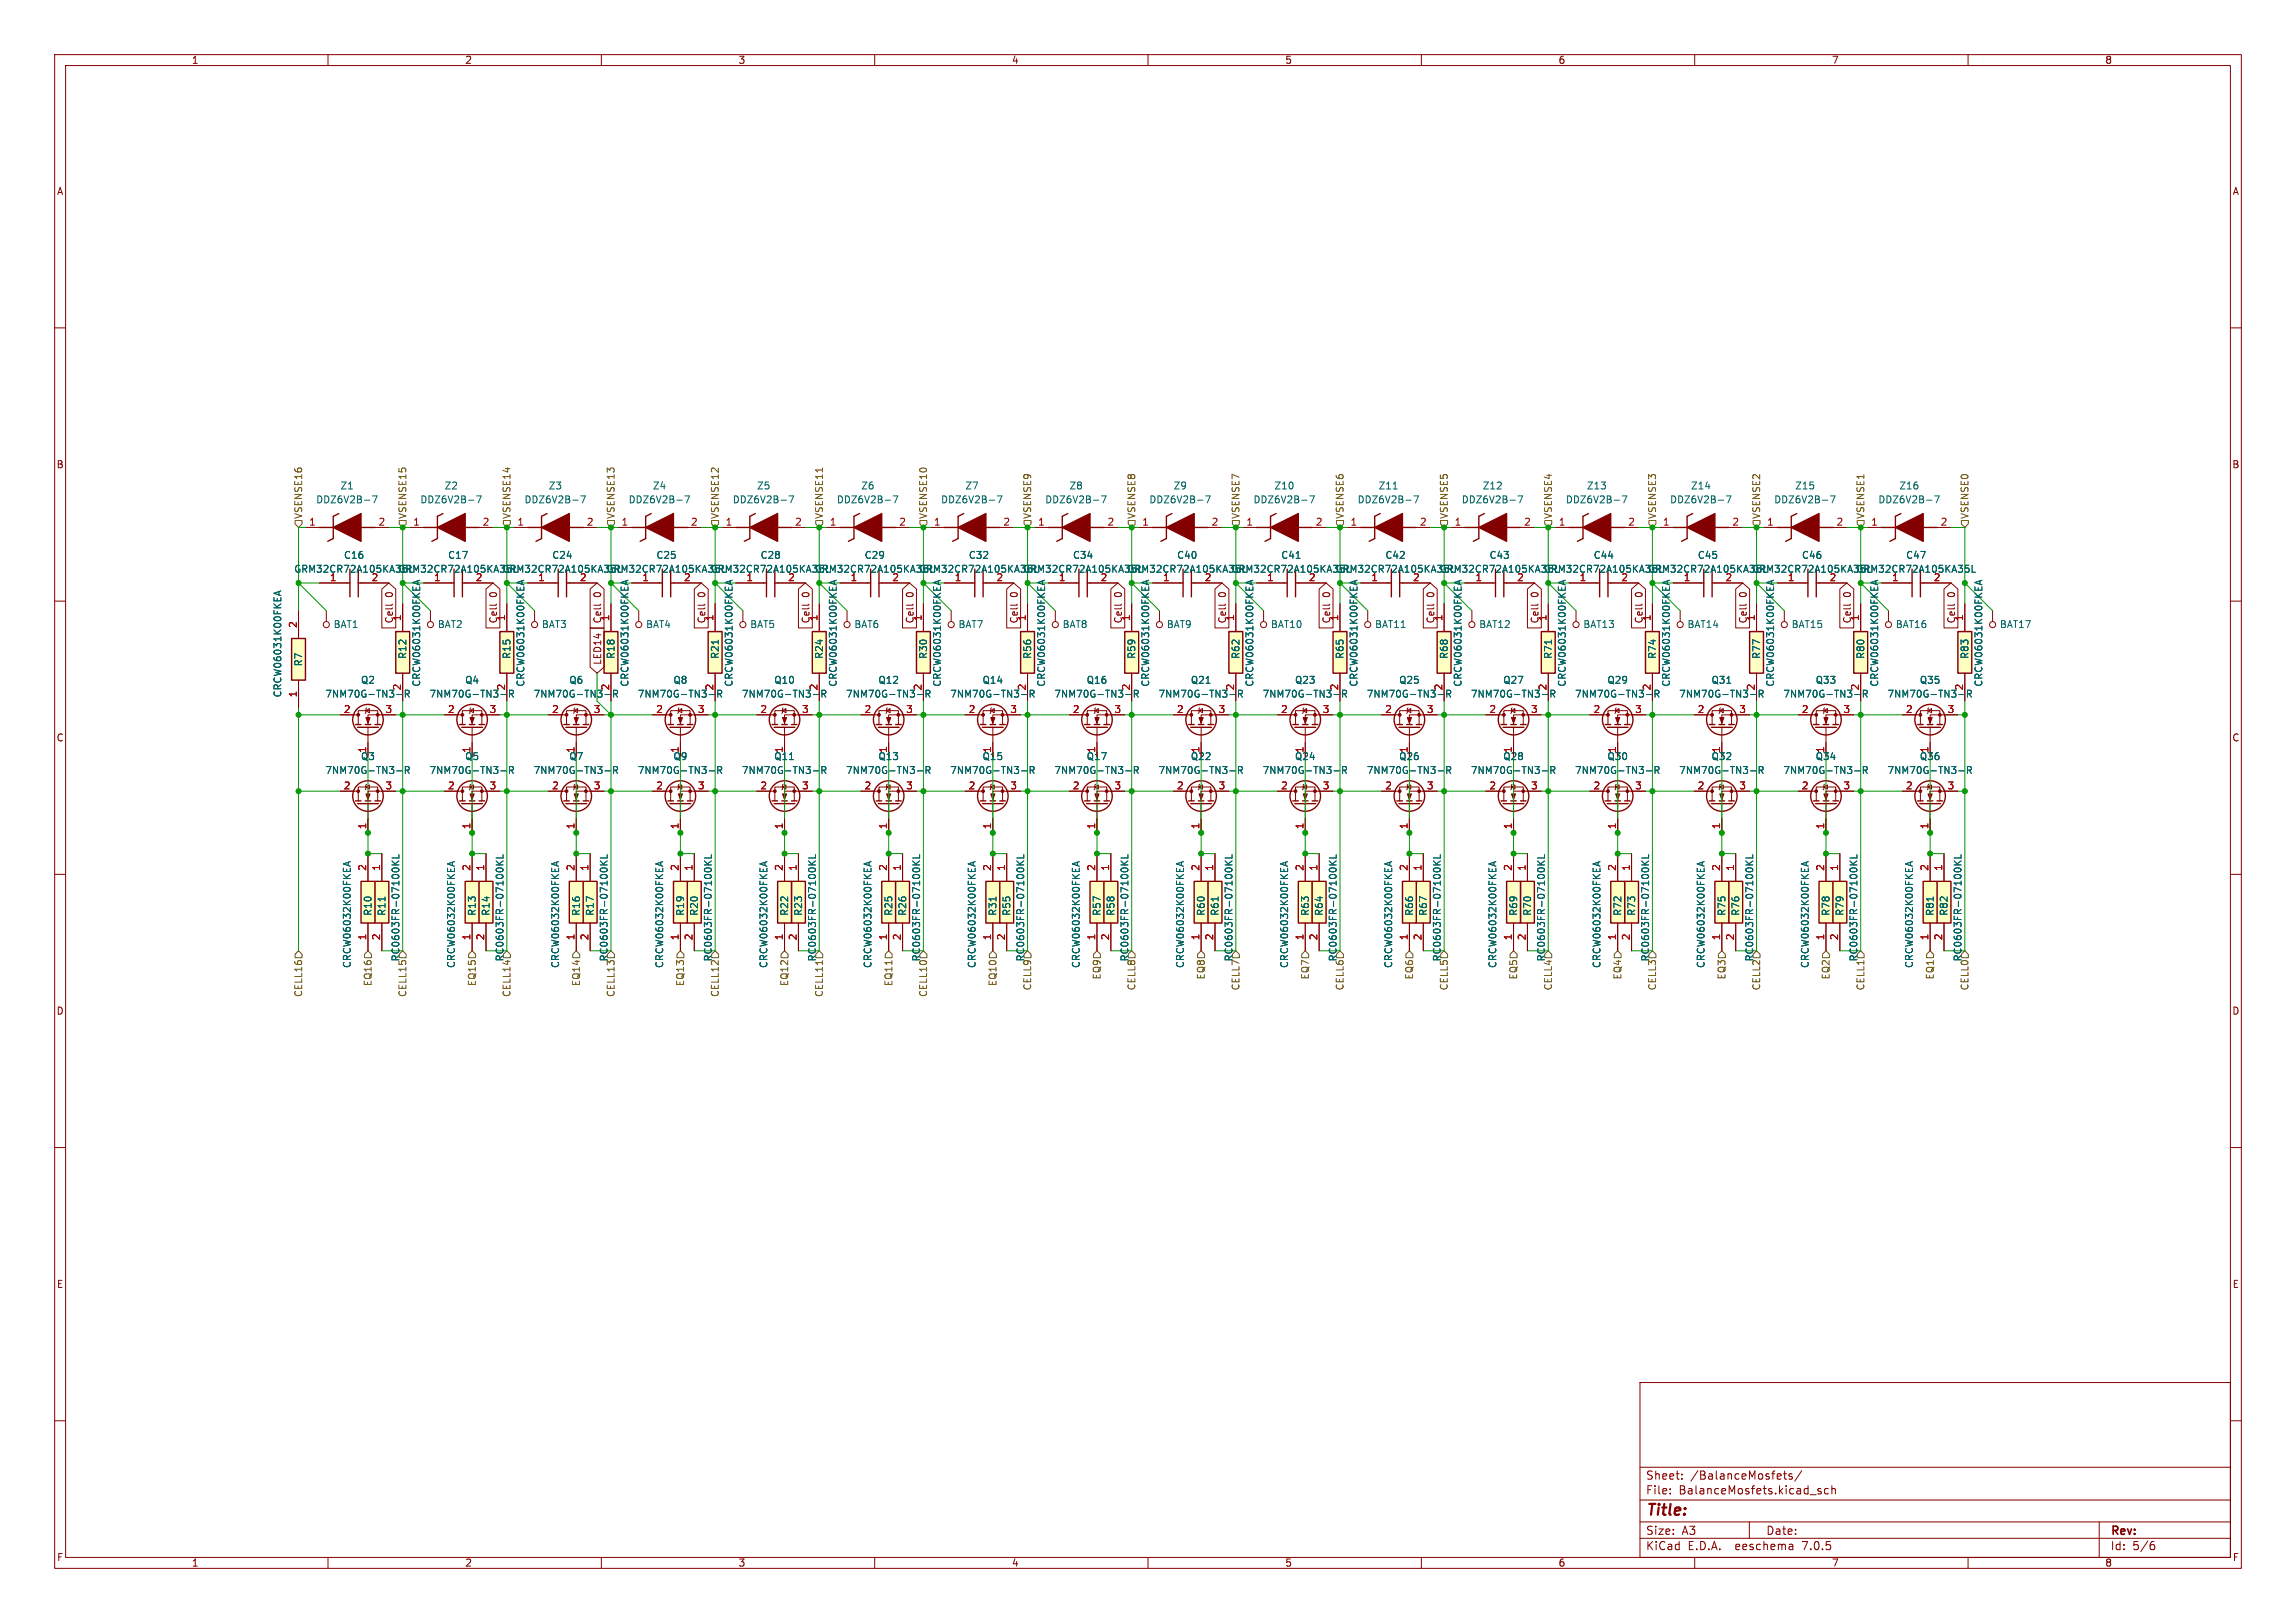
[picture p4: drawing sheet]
<svg xmlns="http://www.w3.org/2000/svg" width="420mm" height="297mm" viewBox="0 0 420 297" stroke-linecap="round" stroke-linejoin="round" font-family="sans-serif">
<defs><g id="words">
<text font-size="2.8" fill="#840000" x="301" y="277.8">Title:</text>
<g font-size="2.1" fill="#840000">
<text x="301" y="273.6">File:</text>
<text x="301" y="270.9">Sheet:</text>
<text x="307" y="273.6">BalanceMosfets.kicad_sch</text>
<text x="309.1" y="270.9">/BalanceMosfets/</text>
<text x="301" y="281">Size:</text>
<text x="307.6" y="281">A3</text>
<text x="323" y="281">Date:</text>
<text x="386" y="281.2">Rev:</text>
<text x="301" y="283.8">KiCad</text>
<text x="308.6" y="283.8">E.D.A.</text>
<text x="317.4" y="283.8">eeschema</text>
<text x="329.7" y="283.8">7.0.5</text>
<text x="386" y="283.8">Id:</text>
<text x="390" y="283.8">5/6</text>
</g>
<g font-size="1.8" fill="#840000">
<text x="35" y="11.8">1</text>
<text x="85" y="11.8">2</text>
<text x="135" y="11.8">3</text>
<text x="185" y="11.8">4</text>
<text x="235" y="11.8">5</text>
<text x="285" y="11.8">6</text>
<text x="335" y="11.8">7</text>
<text x="385" y="11.8">8</text>
<text x="10.4" y="35.8">A</text>
<text x="408.4" y="35.8">A</text>
<text x="10.3" y="85.8">B</text>
<text x="408.3" y="85.8">B</text>
<text x="72" y="109.3" transform="rotate(-90 72 109.3)">0</text>
<text x="91.1" y="109.3" transform="rotate(-90 91.1 109.3)">0</text>
<text x="110.1" y="109.3" transform="rotate(-90 110.1 109.3)">0</text>
<text x="129.2" y="109.3" transform="rotate(-90 129.2 109.3)">0</text>
<text x="148.2" y="109.3" transform="rotate(-90 148.2 109.3)">0</text>
<text x="167.3" y="109.3" transform="rotate(-90 167.3 109.3)">0</text>
<text x="186.3" y="109.3" transform="rotate(-90 186.3 109.3)">0</text>
<text x="205.4" y="109.3" transform="rotate(-90 205.4 109.3)">0</text>
<text x="224.4" y="109.3" transform="rotate(-90 224.4 109.3)">0</text>
<text x="243.5" y="109.3" transform="rotate(-90 243.5 109.3)">0</text>
<text x="262.5" y="109.3" transform="rotate(-90 262.5 109.3)">0</text>
<text x="281.6" y="109.3" transform="rotate(-90 281.6 109.3)">0</text>
<text x="300.6" y="109.3" transform="rotate(-90 300.6 109.3)">0</text>
<text x="319.7" y="109.3" transform="rotate(-90 319.7 109.3)">0</text>
<text x="338.7" y="109.3" transform="rotate(-90 338.7 109.3)">0</text>
<text x="357.8" y="109.3" transform="rotate(-90 357.8 109.3)">0</text>
<text x="72" y="114.1" transform="rotate(-90 72 114.1)">Cell</text>
<text x="91.1" y="114.1" transform="rotate(-90 91.1 114.1)">Cell</text>
<text x="110.1" y="114.1" transform="rotate(-90 110.1 114.1)">Cell</text>
<text x="129.2" y="114.1" transform="rotate(-90 129.2 114.1)">Cell</text>
<text x="148.2" y="114.1" transform="rotate(-90 148.2 114.1)">Cell</text>
<text x="167.3" y="114.1" transform="rotate(-90 167.3 114.1)">Cell</text>
<text x="186.3" y="114.1" transform="rotate(-90 186.3 114.1)">Cell</text>
<text x="205.4" y="114.1" transform="rotate(-90 205.4 114.1)">Cell</text>
<text x="224.4" y="114.1" transform="rotate(-90 224.4 114.1)">Cell</text>
<text x="243.5" y="114.1" transform="rotate(-90 243.5 114.1)">Cell</text>
<text x="262.5" y="114.1" transform="rotate(-90 262.5 114.1)">Cell</text>
<text x="281.6" y="114.1" transform="rotate(-90 281.6 114.1)">Cell</text>
<text x="300.6" y="114.1" transform="rotate(-90 300.6 114.1)">Cell</text>
<text x="319.7" y="114.1" transform="rotate(-90 319.7 114.1)">Cell</text>
<text x="338.7" y="114.1" transform="rotate(-90 338.7 114.1)">Cell</text>
<text x="357.8" y="114.1" transform="rotate(-90 357.8 114.1)">Cell</text>
<text x="110.1" y="121.8" transform="rotate(-90 110.1 121.8)">LED14</text>
<text x="10.3" y="135.8">C</text>
<text x="408.3" y="135.8">C</text>
<text x="10.3" y="185.8">D</text>
<text x="408.3" y="185.8">D</text>
<text x="10.4" y="235.8">E</text>
<text x="408.3" y="235.8">E</text>
<text x="10.4" y="285.8">F</text>
<text x="35" y="286.8">1</text>
<text x="85" y="286.8">2</text>
<text x="135" y="286.8">3</text>
<text x="185" y="286.8">4</text>
<text x="235" y="286.8">5</text>
<text x="285" y="286.8">6</text>
<text x="335" y="286.8">7</text>
<text x="385" y="286.8">8</text>
<text x="408.4" y="285.8">F</text>
</g>
<g font-size="1.8" fill="#006464">
<text x="62.2" y="89.7">Z1</text>
<text x="81.3" y="89.7">Z2</text>
<text x="100.3" y="89.7">Z3</text>
<text x="119.4" y="89.7">Z4</text>
<text x="138.4" y="89.7">Z5</text>
<text x="157.5" y="89.7">Z6</text>
<text x="176.5" y="89.7">Z7</text>
<text x="195.6" y="89.7">Z8</text>
<text x="214.6" y="89.7">Z9</text>
<text x="233.1" y="89.7">Z10</text>
<text x="252.1" y="89.7">Z11</text>
<text x="271.2" y="89.7">Z12</text>
<text x="290.2" y="89.7">Z13</text>
<text x="309.3" y="89.7">Z14</text>
<text x="328.3" y="89.7">Z15</text>
<text x="347.4" y="89.7">Z16</text>
<text x="57.8" y="92.3">DDZ6V2B-7</text>
<text x="76.8" y="92.3">DDZ6V2B-7</text>
<text x="95.9" y="92.3">DDZ6V2B-7</text>
<text x="114.9" y="92.3">DDZ6V2B-7</text>
<text x="134" y="92.3">DDZ6V2B-7</text>
<text x="153" y="92.3">DDZ6V2B-7</text>
<text x="172.1" y="92.3">DDZ6V2B-7</text>
<text x="191.1" y="92.3">DDZ6V2B-7</text>
<text x="210.2" y="92.3">DDZ6V2B-7</text>
<text x="229.2" y="92.3">DDZ6V2B-7</text>
<text x="248.3" y="92.3">DDZ6V2B-7</text>
<text x="267.3" y="92.3">DDZ6V2B-7</text>
<text x="286.4" y="92.3">DDZ6V2B-7</text>
<text x="305.4" y="92.3">DDZ6V2B-7</text>
<text x="324.5" y="92.3">DDZ6V2B-7</text>
<text x="343.5" y="92.3">DDZ6V2B-7</text>
<text x="53.8" y="105">GRM32CR72A105KA35L</text>
<text x="62.9" y="102.4">C16</text>
<text x="72.8" y="105">GRM32CR72A105KA35L</text>
<text x="81.9" y="102.4">C17</text>
<text x="91.9" y="105">GRM32CR72A105KA35L</text>
<text x="101" y="102.4">C24</text>
<text x="110.9" y="105">GRM32CR72A105KA35L</text>
<text x="120" y="102.4">C25</text>
<text x="130" y="105">GRM32CR72A105KA35L</text>
<text x="139.1" y="102.4">C28</text>
<text x="149" y="105">GRM32CR72A105KA35L</text>
<text x="158.1" y="102.4">C29</text>
<text x="168.1" y="105">GRM32CR72A105KA35L</text>
<text x="177.2" y="102.4">C32</text>
<text x="187.1" y="105">GRM32CR72A105KA35L</text>
<text x="196.2" y="102.4">C34</text>
<text x="206.2" y="105">GRM32CR72A105KA35L</text>
<text x="215.3" y="102.4">C40</text>
<text x="225.2" y="105">GRM32CR72A105KA35L</text>
<text x="234.3" y="102.4">C41</text>
<text x="244.3" y="105">GRM32CR72A105KA35L</text>
<text x="253.4" y="102.4">C42</text>
<text x="263.3" y="105">GRM32CR72A105KA35L</text>
<text x="272.4" y="102.4">C43</text>
<text x="282.4" y="105">GRM32CR72A105KA35L</text>
<text x="291.5" y="102.4">C44</text>
<text x="301.4" y="105">GRM32CR72A105KA35L</text>
<text x="310.5" y="102.4">C45</text>
<text x="320.5" y="105">GRM32CR72A105KA35L</text>
<text x="329.6" y="102.4">C46</text>
<text x="339.5" y="105">GRM32CR72A105KA35L</text>
<text x="348.6" y="102.4">C47</text>
<text x="61" y="115.1">BAT1</text>
<text x="80" y="115.1">BAT2</text>
<text x="99.1" y="115.1">BAT3</text>
<text x="118.1" y="115.1">BAT4</text>
<text x="137.2" y="115.1">BAT5</text>
<text x="156.2" y="115.1">BAT6</text>
<text x="175.3" y="115.1">BAT7</text>
<text x="194.3" y="115.1">BAT8</text>
<text x="213.4" y="115.1">BAT9</text>
<text x="232.4" y="115.1">BAT10</text>
<text x="251.5" y="115.1">BAT11</text>
<text x="270.5" y="115.1">BAT12</text>
<text x="289.6" y="115.1">BAT13</text>
<text x="308.6" y="115.1">BAT14</text>
<text x="327.7" y="115.1">BAT15</text>
<text x="346.7" y="115.1">BAT16</text>
<text x="365.8" y="115.1">BAT17</text>
<text x="55.4" y="122" transform="rotate(-90 55.4 122)">R7</text>
<text x="66" y="125.3">Q2</text>
<text x="74.5" y="120.6" transform="rotate(-90 74.5 120.6)">R12</text>
<text x="77" y="125.7" transform="rotate(-90 77 125.7)">CRCW06031K00FKEA</text>
<text x="85" y="125.3">Q4</text>
<text x="93.5" y="120.6" transform="rotate(-90 93.5 120.6)">R15</text>
<text x="96.1" y="125.7" transform="rotate(-90 96.1 125.7)">CRCW06031K00FKEA</text>
<text x="104.1" y="125.3">Q6</text>
<text x="112.6" y="120.6" transform="rotate(-90 112.6 120.6)">R18</text>
<text x="115.1" y="125.7" transform="rotate(-90 115.1 125.7)">CRCW06031K00FKEA</text>
<text x="123.1" y="125.3">Q8</text>
<text x="131.6" y="120.6" transform="rotate(-90 131.6 120.6)">R21</text>
<text x="134.2" y="125.7" transform="rotate(-90 134.2 125.7)">CRCW06031K00FKEA</text>
<text x="141.6" y="125.3">Q10</text>
<text x="150.7" y="120.6" transform="rotate(-90 150.7 120.6)">R24</text>
<text x="153.2" y="125.7" transform="rotate(-90 153.2 125.7)">CRCW06031K00FKEA</text>
<text x="160.6" y="125.3">Q12</text>
<text x="169.7" y="120.6" transform="rotate(-90 169.7 120.6)">R30</text>
<text x="172.3" y="125.7" transform="rotate(-90 172.3 125.7)">CRCW06031K00FKEA</text>
<text x="179.7" y="125.3">Q14</text>
<text x="188.8" y="120.6" transform="rotate(-90 188.8 120.6)">R56</text>
<text x="191.3" y="125.7" transform="rotate(-90 191.3 125.7)">CRCW06031K00FKEA</text>
<text x="198.7" y="125.3">Q16</text>
<text x="207.8" y="120.6" transform="rotate(-90 207.8 120.6)">R59</text>
<text x="210.4" y="125.7" transform="rotate(-90 210.4 125.7)">CRCW06031K00FKEA</text>
<text x="217.8" y="125.3">Q21</text>
<text x="226.9" y="120.6" transform="rotate(-90 226.9 120.6)">R62</text>
<text x="229.4" y="125.7" transform="rotate(-90 229.4 125.7)">CRCW06031K00FKEA</text>
<text x="236.8" y="125.3">Q23</text>
<text x="245.9" y="120.6" transform="rotate(-90 245.9 120.6)">R65</text>
<text x="248.5" y="125.7" transform="rotate(-90 248.5 125.7)">CRCW06031K00FKEA</text>
<text x="255.9" y="125.3">Q25</text>
<text x="265" y="120.6" transform="rotate(-90 265 120.6)">R68</text>
<text x="267.5" y="125.7" transform="rotate(-90 267.5 125.7)">CRCW06031K00FKEA</text>
<text x="274.9" y="125.3">Q27</text>
<text x="284" y="120.6" transform="rotate(-90 284 120.6)">R71</text>
<text x="286.6" y="125.7" transform="rotate(-90 286.6 125.7)">CRCW06031K00FKEA</text>
<text x="294" y="125.3">Q29</text>
<text x="303.1" y="120.6" transform="rotate(-90 303.1 120.6)">R74</text>
<text x="305.6" y="125.7" transform="rotate(-90 305.6 125.7)">CRCW06031K00FKEA</text>
<text x="313" y="125.3">Q31</text>
<text x="322.1" y="120.6" transform="rotate(-90 322.1 120.6)">R77</text>
<text x="324.7" y="125.7" transform="rotate(-90 324.7 125.7)">CRCW06031K00FKEA</text>
<text x="332.1" y="125.3">Q33</text>
<text x="341.2" y="120.6" transform="rotate(-90 341.2 120.6)">R80</text>
<text x="343.7" y="125.7" transform="rotate(-90 343.7 125.7)">CRCW06031K00FKEA</text>
<text x="351.1" y="125.3">Q35</text>
<text x="360.2" y="120.6" transform="rotate(-90 360.2 120.6)">R83</text>
<text x="362.8" y="125.7" transform="rotate(-90 362.8 125.7)">CRCW06031K00FKEA</text>
<text x="51.6" y="127.7" transform="rotate(-90 51.6 127.7)">CRCW06031K00FKEA</text>
<text x="59.4" y="127.8">7NM70G-TN3-R</text>
<text x="73.4" y="126.4" transform="rotate(-90 73.4 126.4)">2</text>
<text x="78.5" y="127.8">7NM70G-TN3-R</text>
<text x="97.5" y="127.8">7NM70G-TN3-R</text>
<text x="116.6" y="127.8">7NM70G-TN3-R</text>
<text x="130.6" y="126.4" transform="rotate(-90 130.6 126.4)">2</text>
<text x="135.6" y="127.8">7NM70G-TN3-R</text>
<text x="149.6" y="126.4" transform="rotate(-90 149.6 126.4)">2</text>
<text x="154.7" y="127.8">7NM70G-TN3-R</text>
<text x="173.7" y="127.8">7NM70G-TN3-R</text>
<text x="192.8" y="127.8">7NM70G-TN3-R</text>
<text x="211.8" y="127.8">7NM70G-TN3-R</text>
<text x="230.9" y="127.8">7NM70G-TN3-R</text>
<text x="249.9" y="127.8">7NM70G-TN3-R</text>
<text x="269" y="127.8">7NM70G-TN3-R</text>
<text x="283" y="126.4" transform="rotate(-90 283 126.4)">2</text>
<text x="288" y="127.8">7NM70G-TN3-R</text>
<text x="307.1" y="127.8">7NM70G-TN3-R</text>
<text x="321.1" y="126.4" transform="rotate(-90 321.1 126.4)">2</text>
<text x="326.1" y="127.8">7NM70G-TN3-R</text>
<text x="345.2" y="127.8">7NM70G-TN3-R</text>
<text x="359.2" y="126.4" transform="rotate(-90 359.2 126.4)">2</text>
<text x="86.1" y="137.8" transform="rotate(-90 86.1 137.8)">1</text>
<text x="124.2" y="137.8" transform="rotate(-90 124.2 137.8)">1</text>
<text x="143.3" y="137.8" transform="rotate(-90 143.3 137.8)">1</text>
<text x="162.3" y="137.8" transform="rotate(-90 162.3 137.8)">1</text>
<text x="314.7" y="137.8" transform="rotate(-90 314.7 137.8)">1</text>
<text x="333.8" y="137.8" transform="rotate(-90 333.8 137.8)">1</text>
<text x="352.8" y="137.8" transform="rotate(-90 352.8 137.8)">1</text>
<text x="59.4" y="141.8">7NM70G-TN3-R</text>
<text x="66" y="139.3">Q3</text>
<text x="78.5" y="141.8">7NM70G-TN3-R</text>
<text x="85" y="139.3">Q5</text>
<text x="97.5" y="141.8">7NM70G-TN3-R</text>
<text x="104.1" y="139.3">Q7</text>
<text x="116.6" y="141.8">7NM70G-TN3-R</text>
<text x="123.1" y="139.3">Q9</text>
<text x="135.6" y="141.8">7NM70G-TN3-R</text>
<text x="141.6" y="139.3">Q11</text>
<text x="154.7" y="141.8">7NM70G-TN3-R</text>
<text x="160.6" y="139.3">Q13</text>
<text x="173.7" y="141.8">7NM70G-TN3-R</text>
<text x="179.7" y="139.3">Q15</text>
<text x="192.8" y="141.8">7NM70G-TN3-R</text>
<text x="198.7" y="139.3">Q17</text>
<text x="211.8" y="141.8">7NM70G-TN3-R</text>
<text x="217.8" y="139.3">Q22</text>
<text x="230.9" y="141.8">7NM70G-TN3-R</text>
<text x="236.8" y="139.3">Q24</text>
<text x="249.9" y="141.8">7NM70G-TN3-R</text>
<text x="255.9" y="139.3">Q26</text>
<text x="269" y="141.8">7NM70G-TN3-R</text>
<text x="274.9" y="139.3">Q28</text>
<text x="288" y="141.8">7NM70G-TN3-R</text>
<text x="294" y="139.3">Q30</text>
<text x="307.1" y="141.8">7NM70G-TN3-R</text>
<text x="313" y="139.3">Q32</text>
<text x="326.1" y="141.8">7NM70G-TN3-R</text>
<text x="332.1" y="139.3">Q34</text>
<text x="345.2" y="141.8">7NM70G-TN3-R</text>
<text x="351.1" y="139.3">Q36</text>
<text x="68.1" y="167.7" transform="rotate(-90 68.1 167.7)">R10</text>
<text x="70.7" y="167.7" transform="rotate(-90 70.7 167.7)">R11</text>
<text x="87.2" y="167.7" transform="rotate(-90 87.2 167.7)">R13</text>
<text x="89.7" y="167.7" transform="rotate(-90 89.7 167.7)">R14</text>
<text x="106.2" y="167.7" transform="rotate(-90 106.2 167.7)">R16</text>
<text x="108.8" y="167.7" transform="rotate(-90 108.8 167.7)">R17</text>
<text x="125.3" y="167.7" transform="rotate(-90 125.3 167.7)">R19</text>
<text x="127.8" y="167.7" transform="rotate(-90 127.8 167.7)">R20</text>
<text x="144.3" y="167.7" transform="rotate(-90 144.3 167.7)">R22</text>
<text x="146.9" y="167.7" transform="rotate(-90 146.9 167.7)">R23</text>
<text x="163.4" y="167.7" transform="rotate(-90 163.4 167.7)">R25</text>
<text x="165.9" y="167.7" transform="rotate(-90 165.9 167.7)">R26</text>
<text x="182.4" y="167.7" transform="rotate(-90 182.4 167.7)">R31</text>
<text x="185" y="167.7" transform="rotate(-90 185 167.7)">R55</text>
<text x="201.5" y="167.7" transform="rotate(-90 201.5 167.7)">R57</text>
<text x="204" y="167.7" transform="rotate(-90 204 167.7)">R58</text>
<text x="220.5" y="167.7" transform="rotate(-90 220.5 167.7)">R60</text>
<text x="223.1" y="167.7" transform="rotate(-90 223.1 167.7)">R61</text>
<text x="239.6" y="167.7" transform="rotate(-90 239.6 167.7)">R63</text>
<text x="242.1" y="167.7" transform="rotate(-90 242.1 167.7)">R64</text>
<text x="258.6" y="167.7" transform="rotate(-90 258.6 167.7)">R66</text>
<text x="261.2" y="167.7" transform="rotate(-90 261.2 167.7)">R67</text>
<text x="277.7" y="167.7" transform="rotate(-90 277.7 167.7)">R69</text>
<text x="280.2" y="167.7" transform="rotate(-90 280.2 167.7)">R70</text>
<text x="296.7" y="167.7" transform="rotate(-90 296.7 167.7)">R72</text>
<text x="299.3" y="167.7" transform="rotate(-90 299.3 167.7)">R73</text>
<text x="315.8" y="167.7" transform="rotate(-90 315.8 167.7)">R75</text>
<text x="318.3" y="167.7" transform="rotate(-90 318.3 167.7)">R76</text>
<text x="334.8" y="167.7" transform="rotate(-90 334.8 167.7)">R78</text>
<text x="337.4" y="167.7" transform="rotate(-90 337.4 167.7)">R79</text>
<text x="353.9" y="167.7" transform="rotate(-90 353.9 167.7)">R81</text>
<text x="356.4" y="167.7" transform="rotate(-90 356.4 167.7)">R82</text>
<text x="64.3" y="177.2" transform="rotate(-90 64.3 177.2)">CRCW06032K00FKEA</text>
<text x="73.2" y="176" transform="rotate(-90 73.2 176)">RC0603FR-07100KL</text>
<text x="83.4" y="177.2" transform="rotate(-90 83.4 177.2)">CRCW06032K00FKEA</text>
<text x="92.3" y="176" transform="rotate(-90 92.3 176)">RC0603FR-07100KL</text>
<text x="102.4" y="177.2" transform="rotate(-90 102.4 177.2)">CRCW06032K00FKEA</text>
<text x="111.3" y="176" transform="rotate(-90 111.3 176)">RC0603FR-07100KL</text>
<text x="121.5" y="177.2" transform="rotate(-90 121.5 177.2)">CRCW06032K00FKEA</text>
<text x="130.4" y="176" transform="rotate(-90 130.4 176)">RC0603FR-07100KL</text>
<text x="140.5" y="177.2" transform="rotate(-90 140.5 177.2)">CRCW06032K00FKEA</text>
<text x="149.4" y="176" transform="rotate(-90 149.4 176)">RC0603FR-07100KL</text>
<text x="159.6" y="177.2" transform="rotate(-90 159.6 177.2)">CRCW06032K00FKEA</text>
<text x="168.5" y="176" transform="rotate(-90 168.5 176)">RC0603FR-07100KL</text>
<text x="178.6" y="177.2" transform="rotate(-90 178.6 177.2)">CRCW06032K00FKEA</text>
<text x="187.5" y="176" transform="rotate(-90 187.5 176)">RC0603FR-07100KL</text>
<text x="197.7" y="177.2" transform="rotate(-90 197.7 177.2)">CRCW06032K00FKEA</text>
<text x="206.6" y="176" transform="rotate(-90 206.6 176)">RC0603FR-07100KL</text>
<text x="216.7" y="177.2" transform="rotate(-90 216.7 177.2)">CRCW06032K00FKEA</text>
<text x="225.6" y="176" transform="rotate(-90 225.6 176)">RC0603FR-07100KL</text>
<text x="235.8" y="177.2" transform="rotate(-90 235.8 177.2)">CRCW06032K00FKEA</text>
<text x="244.7" y="176" transform="rotate(-90 244.7 176)">RC0603FR-07100KL</text>
<text x="254.8" y="177.2" transform="rotate(-90 254.8 177.2)">CRCW06032K00FKEA</text>
<text x="263.7" y="176" transform="rotate(-90 263.7 176)">RC0603FR-07100KL</text>
<text x="273.9" y="177.2" transform="rotate(-90 273.9 177.2)">CRCW06032K00FKEA</text>
<text x="282.8" y="176" transform="rotate(-90 282.8 176)">RC0603FR-07100KL</text>
<text x="292.9" y="177.2" transform="rotate(-90 292.9 177.2)">CRCW06032K00FKEA</text>
<text x="301.8" y="176" transform="rotate(-90 301.8 176)">RC0603FR-07100KL</text>
<text x="312" y="177.2" transform="rotate(-90 312 177.2)">CRCW06032K00FKEA</text>
<text x="320.9" y="176" transform="rotate(-90 320.9 176)">RC0603FR-07100KL</text>
<text x="331" y="177.2" transform="rotate(-90 331 177.2)">CRCW06032K00FKEA</text>
<text x="339.9" y="176" transform="rotate(-90 339.9 176)">RC0603FR-07100KL</text>
<text x="350.1" y="177.2" transform="rotate(-90 350.1 177.2)">CRCW06032K00FKEA</text>
<text x="359" y="176" transform="rotate(-90 359 176)">RC0603FR-07100KL</text>
</g>
<g font-size="1.8" fill="#725600">
<text x="55.4" y="95.1" transform="rotate(-90 55.4 95.1)">VSENSE16</text>
<text x="74.5" y="95.1" transform="rotate(-90 74.5 95.1)">VSENSE15</text>
<text x="93.5" y="95.1" transform="rotate(-90 93.5 95.1)">VSENSE14</text>
<text x="112.6" y="95.1" transform="rotate(-90 112.6 95.1)">VSENSE13</text>
<text x="131.6" y="95.1" transform="rotate(-90 131.6 95.1)">VSENSE12</text>
<text x="150.7" y="95.1" transform="rotate(-90 150.7 95.1)">VSENSE11</text>
<text x="169.7" y="95.1" transform="rotate(-90 169.7 95.1)">VSENSE10</text>
<text x="188.8" y="95.1" transform="rotate(-90 188.8 95.1)">VSENSE9</text>
<text x="207.8" y="95.1" transform="rotate(-90 207.8 95.1)">VSENSE8</text>
<text x="226.9" y="95.1" transform="rotate(-90 226.9 95.1)">VSENSE7</text>
<text x="245.9" y="95.1" transform="rotate(-90 245.9 95.1)">VSENSE6</text>
<text x="265" y="95.1" transform="rotate(-90 265 95.1)">VSENSE5</text>
<text x="284" y="95.1" transform="rotate(-90 284 95.1)">VSENSE4</text>
<text x="303.1" y="95.1" transform="rotate(-90 303.1 95.1)">VSENSE3</text>
<text x="322.1" y="95.1" transform="rotate(-90 322.1 95.1)">VSENSE2</text>
<text x="341.2" y="95.1" transform="rotate(-90 341.2 95.1)">VSENSE1</text>
<text x="360.2" y="95.1" transform="rotate(-90 360.2 95.1)">VSENSE0</text>
<text x="201.5" y="179.3" transform="rotate(-90 201.5 179.3)">EQ9</text>
<text x="220.5" y="179.3" transform="rotate(-90 220.5 179.3)">EQ8</text>
<text x="239.6" y="179.3" transform="rotate(-90 239.6 179.3)">EQ7</text>
<text x="258.6" y="179.3" transform="rotate(-90 258.6 179.3)">EQ6</text>
<text x="277.7" y="179.3" transform="rotate(-90 277.7 179.3)">EQ5</text>
<text x="296.7" y="179.3" transform="rotate(-90 296.7 179.3)">EQ4</text>
<text x="315.8" y="179.3" transform="rotate(-90 315.8 179.3)">EQ3</text>
<text x="334.8" y="179.3" transform="rotate(-90 334.8 179.3)">EQ2</text>
<text x="353.9" y="179.3" transform="rotate(-90 353.9 179.3)">EQ1</text>
<text x="55.4" y="182.5" transform="rotate(-90 55.4 182.5)">CELL16</text>
<text x="68.1" y="180.5" transform="rotate(-90 68.1 180.5)">EQ16</text>
<text x="74.5" y="182.5" transform="rotate(-90 74.5 182.5)">CELL15</text>
<text x="87.2" y="180.5" transform="rotate(-90 87.2 180.5)">EQ15</text>
<text x="93.5" y="182.5" transform="rotate(-90 93.5 182.5)">CELL14</text>
<text x="106.2" y="180.5" transform="rotate(-90 106.2 180.5)">EQ14</text>
<text x="112.6" y="182.5" transform="rotate(-90 112.6 182.5)">CELL13</text>
<text x="125.3" y="180.5" transform="rotate(-90 125.3 180.5)">EQ13</text>
<text x="131.6" y="182.5" transform="rotate(-90 131.6 182.5)">CELL12</text>
<text x="144.3" y="180.5" transform="rotate(-90 144.3 180.5)">EQ12</text>
<text x="150.7" y="182.5" transform="rotate(-90 150.7 182.5)">CELL11</text>
<text x="163.4" y="180.5" transform="rotate(-90 163.4 180.5)">EQ11</text>
<text x="169.7" y="182.5" transform="rotate(-90 169.7 182.5)">CELL10</text>
<text x="182.4" y="180.5" transform="rotate(-90 182.4 180.5)">EQ10</text>
<text x="188.8" y="181.3" transform="rotate(-90 188.8 181.3)">CELL9</text>
<text x="207.8" y="181.3" transform="rotate(-90 207.8 181.3)">CELL8</text>
<text x="226.9" y="181.3" transform="rotate(-90 226.9 181.3)">CELL7</text>
<text x="245.9" y="181.3" transform="rotate(-90 245.9 181.3)">CELL6</text>
<text x="265" y="181.3" transform="rotate(-90 265 181.3)">CELL5</text>
<text x="284" y="181.3" transform="rotate(-90 284 181.3)">CELL4</text>
<text x="303.1" y="181.3" transform="rotate(-90 303.1 181.3)">CELL3</text>
<text x="322.1" y="181.3" transform="rotate(-90 322.1 181.3)">CELL2</text>
<text x="341.2" y="181.3" transform="rotate(-90 341.2 181.3)">CELL1</text>
<text x="360.2" y="181.3" transform="rotate(-90 360.2 181.3)">CELL0</text>
</g>
<g font-size="1.8" fill="#a90000">
<text x="56.5" y="96.3">1</text>
<text x="69.2" y="96.3">2</text>
<text x="75.5" y="96.3">1</text>
<text x="88.2" y="96.3">2</text>
<text x="94.6" y="96.3">1</text>
<text x="107.3" y="96.3">2</text>
<text x="113.6" y="96.3">1</text>
<text x="126.3" y="96.3">2</text>
<text x="132.7" y="96.3">1</text>
<text x="145.4" y="96.3">2</text>
<text x="151.7" y="96.3">1</text>
<text x="164.4" y="96.3">2</text>
<text x="170.8" y="96.3">1</text>
<text x="183.5" y="96.3">2</text>
<text x="189.8" y="96.3">1</text>
<text x="202.5" y="96.3">2</text>
<text x="208.9" y="96.3">1</text>
<text x="221.6" y="96.3">2</text>
<text x="227.9" y="96.3">1</text>
<text x="240.6" y="96.3">2</text>
<text x="247" y="96.3">1</text>
<text x="259.7" y="96.3">2</text>
<text x="266" y="96.3">1</text>
<text x="278.7" y="96.3">2</text>
<text x="285.1" y="96.3">1</text>
<text x="297.8" y="96.3">2</text>
<text x="304.1" y="96.3">1</text>
<text x="316.8" y="96.3">2</text>
<text x="323.2" y="96.3">1</text>
<text x="335.9" y="96.3">2</text>
<text x="342.2" y="96.3">1</text>
<text x="354.9" y="96.3">2</text>
<text x="60.3" y="106.4">1</text>
<text x="67.9" y="106.4">2</text>
<text x="79.3" y="106.4">1</text>
<text x="87" y="106.4">2</text>
<text x="98.4" y="106.4">1</text>
<text x="106" y="106.4">2</text>
<text x="117.4" y="106.4">1</text>
<text x="125.1" y="106.4">2</text>
<text x="136.5" y="106.4">1</text>
<text x="144.1" y="106.4">2</text>
<text x="155.5" y="106.4">1</text>
<text x="163.2" y="106.4">2</text>
<text x="174.6" y="106.4">1</text>
<text x="182.2" y="106.4">2</text>
<text x="193.6" y="106.4">1</text>
<text x="201.3" y="106.4">2</text>
<text x="212.7" y="106.4">1</text>
<text x="220.3" y="106.4">2</text>
<text x="231.7" y="106.4">1</text>
<text x="239.4" y="106.4">2</text>
<text x="250.8" y="106.4">1</text>
<text x="258.4" y="106.4">2</text>
<text x="269.8" y="106.4">1</text>
<text x="277.5" y="106.4">2</text>
<text x="288.9" y="106.4">1</text>
<text x="296.5" y="106.4">2</text>
<text x="307.9" y="106.4">1</text>
<text x="315.6" y="106.4">2</text>
<text x="327" y="106.4">1</text>
<text x="334.6" y="106.4">2</text>
<text x="346" y="106.4">1</text>
<text x="353.7" y="106.4">2</text>
<text x="73.4" y="113.7" transform="rotate(-90 73.4 113.7)">1</text>
<text x="92.5" y="113.7" transform="rotate(-90 92.5 113.7)">1</text>
<text x="111.5" y="113.7" transform="rotate(-90 111.5 113.7)">1</text>
<text x="130.6" y="113.7" transform="rotate(-90 130.6 113.7)">1</text>
<text x="149.6" y="113.7" transform="rotate(-90 149.6 113.7)">1</text>
<text x="168.7" y="113.7" transform="rotate(-90 168.7 113.7)">1</text>
<text x="187.7" y="113.7" transform="rotate(-90 187.7 113.7)">1</text>
<text x="206.8" y="113.7" transform="rotate(-90 206.8 113.7)">1</text>
<text x="225.8" y="113.7" transform="rotate(-90 225.8 113.7)">1</text>
<text x="244.9" y="113.7" transform="rotate(-90 244.9 113.7)">1</text>
<text x="263.9" y="113.7" transform="rotate(-90 263.9 113.7)">1</text>
<text x="283" y="113.7" transform="rotate(-90 283 113.7)">1</text>
<text x="302" y="113.7" transform="rotate(-90 302 113.7)">1</text>
<text x="321.1" y="113.7" transform="rotate(-90 321.1 113.7)">1</text>
<text x="340.1" y="113.7" transform="rotate(-90 340.1 113.7)">1</text>
<text x="359.2" y="113.7" transform="rotate(-90 359.2 113.7)">1</text>
<text x="54.4" y="115" transform="rotate(-90 54.4 115)">2</text>
<text x="54.4" y="127.7" transform="rotate(-90 54.4 127.7)">1</text>
<text x="62.8" y="130.6">2</text>
<text x="70.5" y="130.6">3</text>
<text x="81.9" y="130.6">2</text>
<text x="89.5" y="130.6">3</text>
<text x="92.5" y="126.4" transform="rotate(-90 92.5 126.4)">2</text>
<text x="100.9" y="130.6">2</text>
<text x="108.6" y="130.6">3</text>
<text x="111.5" y="126.4" transform="rotate(-90 111.5 126.4)">2</text>
<text x="120" y="130.6">2</text>
<text x="127.6" y="130.6">3</text>
<text x="139" y="130.6">2</text>
<text x="146.7" y="130.6">3</text>
<text x="158.1" y="130.6">2</text>
<text x="165.7" y="130.6">3</text>
<text x="168.7" y="126.4" transform="rotate(-90 168.7 126.4)">2</text>
<text x="177.1" y="130.6">2</text>
<text x="184.8" y="130.6">3</text>
<text x="187.7" y="126.4" transform="rotate(-90 187.7 126.4)">2</text>
<text x="196.2" y="130.6">2</text>
<text x="203.8" y="130.6">3</text>
<text x="206.8" y="126.4" transform="rotate(-90 206.8 126.4)">2</text>
<text x="215.2" y="130.6">2</text>
<text x="222.9" y="130.6">3</text>
<text x="225.8" y="126.4" transform="rotate(-90 225.8 126.4)">2</text>
<text x="234.3" y="130.6">2</text>
<text x="241.9" y="130.6">3</text>
<text x="244.9" y="126.4" transform="rotate(-90 244.9 126.4)">2</text>
<text x="253.3" y="130.6">2</text>
<text x="261" y="130.6">3</text>
<text x="263.9" y="126.4" transform="rotate(-90 263.9 126.4)">2</text>
<text x="272.4" y="130.6">2</text>
<text x="280" y="130.6">3</text>
<text x="291.4" y="130.6">2</text>
<text x="299.1" y="130.6">3</text>
<text x="302" y="126.4" transform="rotate(-90 302 126.4)">2</text>
<text x="310.5" y="130.6">2</text>
<text x="318.1" y="130.6">3</text>
<text x="329.5" y="130.6">2</text>
<text x="337.2" y="130.6">3</text>
<text x="340.1" y="126.4" transform="rotate(-90 340.1 126.4)">2</text>
<text x="348.6" y="130.6">2</text>
<text x="356.2" y="130.6">3</text>
<text x="67.1" y="137.8" transform="rotate(-90 67.1 137.8)">1</text>
<text x="105.2" y="137.8" transform="rotate(-90 105.2 137.8)">1</text>
<text x="181.4" y="137.8" transform="rotate(-90 181.4 137.8)">1</text>
<text x="200.4" y="137.8" transform="rotate(-90 200.4 137.8)">1</text>
<text x="219.5" y="137.8" transform="rotate(-90 219.5 137.8)">1</text>
<text x="238.5" y="137.8" transform="rotate(-90 238.5 137.8)">1</text>
<text x="257.6" y="137.8" transform="rotate(-90 257.6 137.8)">1</text>
<text x="276.6" y="137.8" transform="rotate(-90 276.6 137.8)">1</text>
<text x="295.7" y="137.8" transform="rotate(-90 295.7 137.8)">1</text>
<text x="62.8" y="144.5">2</text>
<text x="70.5" y="144.5">3</text>
<text x="81.9" y="144.5">2</text>
<text x="89.5" y="144.5">3</text>
<text x="100.9" y="144.5">2</text>
<text x="108.6" y="144.5">3</text>
<text x="120" y="144.5">2</text>
<text x="127.6" y="144.5">3</text>
<text x="139" y="144.5">2</text>
<text x="146.7" y="144.5">3</text>
<text x="158.1" y="144.5">2</text>
<text x="165.7" y="144.5">3</text>
<text x="177.1" y="144.5">2</text>
<text x="184.8" y="144.5">3</text>
<text x="196.2" y="144.5">2</text>
<text x="203.8" y="144.5">3</text>
<text x="215.2" y="144.5">2</text>
<text x="222.9" y="144.5">3</text>
<text x="234.3" y="144.5">2</text>
<text x="241.9" y="144.5">3</text>
<text x="253.3" y="144.5">2</text>
<text x="261" y="144.5">3</text>
<text x="272.4" y="144.5">2</text>
<text x="280" y="144.5">3</text>
<text x="291.4" y="144.5">2</text>
<text x="299.1" y="144.5">3</text>
<text x="310.5" y="144.5">2</text>
<text x="318.1" y="144.5">3</text>
<text x="329.5" y="144.5">2</text>
<text x="337.2" y="144.5">3</text>
<text x="348.6" y="144.5">2</text>
<text x="356.2" y="144.5">3</text>
<text x="67.1" y="151.8" transform="rotate(-90 67.1 151.8)">1</text>
<text x="86.1" y="151.8" transform="rotate(-90 86.1 151.8)">1</text>
<text x="105.2" y="151.8" transform="rotate(-90 105.2 151.8)">1</text>
<text x="124.2" y="151.8" transform="rotate(-90 124.2 151.8)">1</text>
<text x="143.3" y="151.8" transform="rotate(-90 143.3 151.8)">1</text>
<text x="162.3" y="151.8" transform="rotate(-90 162.3 151.8)">1</text>
<text x="181.4" y="151.8" transform="rotate(-90 181.4 151.8)">1</text>
<text x="200.4" y="151.8" transform="rotate(-90 200.4 151.8)">1</text>
<text x="219.5" y="151.8" transform="rotate(-90 219.5 151.8)">1</text>
<text x="238.5" y="151.8" transform="rotate(-90 238.5 151.8)">1</text>
<text x="257.6" y="151.8" transform="rotate(-90 257.6 151.8)">1</text>
<text x="276.6" y="151.8" transform="rotate(-90 276.6 151.8)">1</text>
<text x="295.7" y="151.8" transform="rotate(-90 295.7 151.8)">1</text>
<text x="314.7" y="151.8" transform="rotate(-90 314.7 151.8)">1</text>
<text x="333.8" y="151.8" transform="rotate(-90 333.8 151.8)">1</text>
<text x="352.8" y="151.8" transform="rotate(-90 352.8 151.8)">1</text>
<text x="67.1" y="159.4" transform="rotate(-90 67.1 159.4)">2</text>
<text x="69.6" y="159.4" transform="rotate(-90 69.6 159.4)">1</text>
<text x="86.1" y="159.4" transform="rotate(-90 86.1 159.4)">2</text>
<text x="88.6" y="159.4" transform="rotate(-90 88.6 159.4)">1</text>
<text x="105.2" y="159.4" transform="rotate(-90 105.2 159.4)">2</text>
<text x="107.7" y="159.4" transform="rotate(-90 107.7 159.4)">1</text>
<text x="124.2" y="159.4" transform="rotate(-90 124.2 159.4)">2</text>
<text x="126.7" y="159.4" transform="rotate(-90 126.7 159.4)">1</text>
<text x="143.3" y="159.4" transform="rotate(-90 143.3 159.4)">2</text>
<text x="145.8" y="159.4" transform="rotate(-90 145.8 159.4)">1</text>
<text x="162.3" y="159.4" transform="rotate(-90 162.3 159.4)">2</text>
<text x="164.8" y="159.4" transform="rotate(-90 164.8 159.4)">1</text>
<text x="181.4" y="159.4" transform="rotate(-90 181.4 159.4)">2</text>
<text x="183.9" y="159.4" transform="rotate(-90 183.9 159.4)">1</text>
<text x="200.4" y="159.4" transform="rotate(-90 200.4 159.4)">2</text>
<text x="202.9" y="159.4" transform="rotate(-90 202.9 159.4)">1</text>
<text x="219.5" y="159.4" transform="rotate(-90 219.5 159.4)">2</text>
<text x="222" y="159.4" transform="rotate(-90 222 159.4)">1</text>
<text x="238.5" y="159.4" transform="rotate(-90 238.5 159.4)">2</text>
<text x="241" y="159.4" transform="rotate(-90 241 159.4)">1</text>
<text x="257.6" y="159.4" transform="rotate(-90 257.6 159.4)">2</text>
<text x="260.1" y="159.4" transform="rotate(-90 260.1 159.4)">1</text>
<text x="276.6" y="159.4" transform="rotate(-90 276.6 159.4)">2</text>
<text x="279.1" y="159.4" transform="rotate(-90 279.1 159.4)">1</text>
<text x="295.7" y="159.4" transform="rotate(-90 295.7 159.4)">2</text>
<text x="298.2" y="159.4" transform="rotate(-90 298.2 159.4)">1</text>
<text x="314.7" y="159.4" transform="rotate(-90 314.7 159.4)">2</text>
<text x="317.2" y="159.4" transform="rotate(-90 317.2 159.4)">1</text>
<text x="333.8" y="159.4" transform="rotate(-90 333.8 159.4)">2</text>
<text x="336.3" y="159.4" transform="rotate(-90 336.3 159.4)">1</text>
<text x="352.8" y="159.4" transform="rotate(-90 352.8 159.4)">2</text>
<text x="355.3" y="159.4" transform="rotate(-90 355.3 159.4)">1</text>
<text x="67.1" y="172.1" transform="rotate(-90 67.1 172.1)">1</text>
<text x="69.6" y="172.1" transform="rotate(-90 69.6 172.1)">2</text>
<text x="86.1" y="172.1" transform="rotate(-90 86.1 172.1)">1</text>
<text x="88.6" y="172.1" transform="rotate(-90 88.6 172.1)">2</text>
<text x="105.2" y="172.1" transform="rotate(-90 105.2 172.1)">1</text>
<text x="107.7" y="172.1" transform="rotate(-90 107.7 172.1)">2</text>
<text x="124.2" y="172.1" transform="rotate(-90 124.2 172.1)">1</text>
<text x="126.7" y="172.1" transform="rotate(-90 126.7 172.1)">2</text>
<text x="143.3" y="172.1" transform="rotate(-90 143.3 172.1)">1</text>
<text x="145.8" y="172.1" transform="rotate(-90 145.8 172.1)">2</text>
<text x="162.3" y="172.1" transform="rotate(-90 162.3 172.1)">1</text>
<text x="164.8" y="172.1" transform="rotate(-90 164.8 172.1)">2</text>
<text x="181.4" y="172.1" transform="rotate(-90 181.4 172.1)">1</text>
<text x="183.9" y="172.1" transform="rotate(-90 183.9 172.1)">2</text>
<text x="200.4" y="172.1" transform="rotate(-90 200.4 172.1)">1</text>
<text x="202.9" y="172.1" transform="rotate(-90 202.9 172.1)">2</text>
<text x="219.5" y="172.1" transform="rotate(-90 219.5 172.1)">1</text>
<text x="222" y="172.1" transform="rotate(-90 222 172.1)">2</text>
<text x="238.5" y="172.1" transform="rotate(-90 238.5 172.1)">1</text>
<text x="241" y="172.1" transform="rotate(-90 241 172.1)">2</text>
<text x="257.6" y="172.1" transform="rotate(-90 257.6 172.1)">1</text>
<text x="260.1" y="172.1" transform="rotate(-90 260.1 172.1)">2</text>
<text x="276.6" y="172.1" transform="rotate(-90 276.6 172.1)">1</text>
<text x="279.1" y="172.1" transform="rotate(-90 279.1 172.1)">2</text>
<text x="295.7" y="172.1" transform="rotate(-90 295.7 172.1)">1</text>
<text x="298.2" y="172.1" transform="rotate(-90 298.2 172.1)">2</text>
<text x="314.7" y="172.1" transform="rotate(-90 314.7 172.1)">1</text>
<text x="317.2" y="172.1" transform="rotate(-90 317.2 172.1)">2</text>
<text x="333.8" y="172.1" transform="rotate(-90 333.8 172.1)">1</text>
<text x="336.3" y="172.1" transform="rotate(-90 336.3 172.1)">2</text>
<text x="352.8" y="172.1" transform="rotate(-90 352.8 172.1)">1</text>
<text x="355.3" y="172.1" transform="rotate(-90 355.3 172.1)">2</text>
</g>
</g></defs>
<g fill="none" stroke="#840000" stroke-width=".18">
<path d="M10 10h400v277h-400zM12 12h396v273h-396zM60 10v2M110 10v2M160 10v2M210 10v2M260 10v2M310 10v2M360 10v2M10 60h2M408 60h2M55.9 96.5h2.5"/>
<path d="M68.6 96.5h2.5M74.9 96.5h2.6M87.6 96.5h2.6M94 96.5h2.5M106.7 96.5h2.5M113 96.5h2.6M125.7 96.5h2.6M132.1 96.5h2.5M144.8 96.5h2.5M151.1 96.5h2.6M163.8 96.5h2.6M170.2 96.5h2.5"/>
<path d="M182.9 96.5h2.5M189.2 96.5h2.6M201.9 96.5h2.6M208.3 96.5h2.5M221 96.5h2.5M227.3 96.5h2.6M240 96.5h2.6M246.4 96.5h2.5M259.1 96.5h2.5M265.4 96.5h2.6M278.1 96.5h2.6M284.5 96.5h2.5"/>
<path d="M297.2 96.5h2.5M303.5 96.5h2.6M316.2 96.5h2.6M322.6 96.5h2.5M335.3 96.5h2.5M341.6 96.5h2.6M354.3 96.5h2.6M10 110h2M54.6 111.8v5M58.4 106.7h5.1M59.7 111.8v1.9M66 106.7h5.1"/>
<path d="M69.8 107.8l1.3-1.1 1.3 1.1v7.1h-2.6zM73.7 110.5v5.1M77.5 106.7h5M78.7 111.8v1.9M85.1 106.7h5.1M88.9 107.8l1.3-1.1 1.2 1.1v7.1h-2.5zM92.7 110.5v5.1M96.5 106.7h5.1M97.8 111.8v1.9M104.1 106.7h5.1M107.9 115h2.6v7.1l-1.3 1.1-1.3-1.1zM107.9 107.8l1.3-1.1 1.3 1.1v7.1h-2.6z"/>
<path d="M111.8 110.5v5.1M115.6 106.7h5M116.8 111.8v1.9M123.2 106.7h5.1M127 107.8l1.3-1.1 1.2 1.1v7.1h-2.5zM130.8 110.5v5.1M134.6 106.7h5.1M135.9 111.8v1.9M142.2 106.7h5.1M146 107.8l1.3-1.1 1.3 1.1v7.1h-2.6zM149.9 110.5v5.1M153.7 106.7h5"/>
<path d="M154.9 111.8v1.9M161.3 106.7h5.1M165.1 107.8l1.3-1.1 1.2 1.1v7.1h-2.5zM168.9 110.5v5.1M172.7 106.7h5.1M174 111.8v1.9M180.3 106.7h5.1M184.1 107.8l1.3-1.1 1.3 1.1v7.1h-2.6zM188 110.5v5.1M191.8 106.7h5M193 111.8v1.9M199.4 106.7h5.1"/>
<path d="M203.2 107.8l1.3-1.1 1.2 1.1v7.1h-2.5zM207 110.5v5.1M210.8 106.7h5.1M212.1 111.8v1.9M218.4 106.7h5.1M222.2 107.8l1.3-1.1 1.3 1.1v7.1h-2.6zM226.1 110.5v5.1M229.9 106.7h5M231.1 111.8v1.9M237.5 106.7h5.1M241.3 107.8l1.3-1.1 1.2 1.1v7.1h-2.5zM245.1 110.5v5.1"/>
<path d="M248.9 106.7h5.1M250.2 111.8v1.9M256.5 106.7h5.1M260.3 107.8l1.3-1.1 1.3 1.1v7.1h-2.6zM264.2 110.5v5.1M268 106.7h5M269.2 111.8v1.9M275.6 106.7h5.1M279.4 107.8l1.3-1.1 1.2 1.1v7.1h-2.5zM283.2 110.5v5.1M287 106.7h5.1M288.3 111.8v1.9"/>
<path d="M294.6 106.7h5.1M298.4 107.8l1.3-1.1 1.3 1.1v7.1h-2.6zM302.3 110.5v5.1M306.1 106.7h5M307.3 111.8v1.9M313.7 106.7h5.1M317.5 107.8l1.3-1.1 1.2 1.1v7.1h-2.5zM321.3 110.5v5.1M325.1 106.7h5.1M326.4 111.8v1.9M332.7 106.7h5.1M336.5 107.8l1.3-1.1 1.3 1.1v7.1h-2.6z"/>
<path d="M340.4 110.5v5.1M344.2 106.7h5M345.4 111.8v1.9M351.8 106.7h5.1M355.6 107.8l1.3-1.1 1.2 1.1v7.1h-2.5zM359.4 110.5v5.1M364.5 111.8v1.9M408 110h2M54.6 124.5v5M62.2 130.8h3.3M65.5 132.6v-2.6h3.6v2.6M66.9 130l.7-.3v.7z"/>
<path d="M67.1 129.5l-.2 .2v.7l-.1 .2M67.3 133.1v5.3M72.4 130.8h-5.1v1.8M73.7 123.2v5.1M81.3 130.8h3.3M84.6 132.6v-2.6h3.5v2.6M86 130l.6-.3v.7zM86.1 129.5l-.1 .2v.7l-.1 .2M86.4 133.1v5.3M91.4 130.8h-5v1.8M92.7 123.2v5.1M100.3 130.8h3.3"/>
<path d="M103.6 132.6v-2.6h3.6v2.6M105 130l.7-.3v.7zM105.2 129.5l-.2 .2v.7l-.1 .2M105.4 133.1v5.3M110.5 130.8h-5.1v1.8M111.8 123.2v5.1M119.4 130.8h3.3M122.7 132.6v-2.6h3.5v2.6M124.1 130l.6-.3v.7zM124.2 129.5l-.1 .2v.7l-.1 .2M124.5 133.1v5.3M129.5 130.8h-5v1.8"/>
<path d="M130.8 123.2v5.1M138.4 130.8h3.3M141.7 132.6v-2.6h3.6v2.6M143.1 130l.7-.3v.7zM143.3 129.5l-.2 .2v.7l-.1 .2M143.5 133.1v5.3M148.6 130.8h-5.1v1.8M149.9 123.2v5.1M157.5 130.8h3.3M160.8 132.6v-2.6h3.5v2.6M162.2 130l.6-.3v.7zM162.3 129.5l-.1 .2v.7l-.1 .2"/>
<path d="M162.6 133.1v5.3M167.6 130.8h-5v1.8M168.9 123.2v5.1M176.5 130.8h3.3M179.8 132.6v-2.6h3.6v2.6M181.2 130l.7-.3v.7zM181.4 129.5l-.2 .2v.7l-.1 .2M181.6 133.1v5.3M186.7 130.8h-5.1v1.8M188 123.2v5.1M195.6 130.8h3.3M198.9 132.6v-2.6h3.5v2.6"/>
<path d="M200.3 130l.6-.3v.7zM200.4 129.5l-.1 .2v.7l-.1 .2M200.7 133.1v5.3M205.7 130.8h-5v1.8M207 123.2v5.1M214.6 130.8h3.3M217.9 132.6v-2.6h3.6v2.6M219.3 130l.7-.3v.7zM219.5 129.5l-.2 .2v.7l-.1 .2M219.7 133.1v5.3M224.8 130.8h-5.1v1.8M226.1 123.2v5.1"/>
<path d="M233.7 130.8h3.3M237 132.6v-2.6h3.5v2.6M238.4 130l.6-.3v.7zM238.5 129.5l-.1 .2v.7l-.1 .2M238.8 133.1v5.3M243.8 130.8h-5v1.8M245.1 123.2v5.1M252.7 130.8h3.3M256 132.6v-2.6h3.6v2.6M257.4 130l.7-.3v.7zM257.6 129.5l-.2 .2v.7l-.1 .2M257.8 133.1v5.3"/>
<path d="M262.9 130.8h-5.1v1.8M264.2 123.2v5.1M271.8 130.8h3.3M275.1 132.6v-2.6h3.5v2.6M276.5 130l.6-.3v.7zM276.6 129.5l-.1 .2v.7l-.1 .2M276.9 133.1v5.3M281.9 130.8h-5v1.8M283.2 123.2v5.1M290.8 130.8h3.3M294.1 132.6v-2.6h3.6v2.6M295.5 130l.7-.3v.7z"/>
<path d="M295.7 129.5l-.2 .2v.7l-.1 .2M295.9 133.1v5.3M301 130.8h-5.1v1.8M302.3 123.2v5.1M309.9 130.8h3.3M313.2 132.6v-2.6h3.5v2.6M314.6 130l.6-.3v.7zM314.7 129.5l-.1 .2v.7l-.1 .2M315 133.1v5.3M320 130.8h-5v1.8M321.3 123.2v5.1M328.9 130.8h3.3"/>
<path d="M332.2 132.6v-2.6h3.6v2.6M333.6 130l.7-.3v.7zM333.8 129.5l-.2 .2v.7l-.1 .2M334 133.1v5.3M339.1 130.8h-5.1v1.8M340.4 123.2v5.1M348 130.8h3.3M351.3 132.6v-2.6h3.5v2.6M352.7 130l.6-.3v.7zM352.8 129.5l-.1 .2v.7l-.1 .2M353.1 133.1v5.3M358.1 130.8h-5v1.8"/>
<path d="M359.4 123.2v5.1M10 160h2M62.2 144.8h3.3M65.5 146.6v-2.6h3.6v2.6M66.9 144l.7-.4v.8zM67.1 143.5l-.2 .1v.8l-.1 .1M67.3 147.1v5.3M67.3 156.2v5.1M69.8 156.2v5.1M72.4 144.8h-5.1v1.8M81.3 144.8h3.3M84.6 146.6v-2.6h3.5v2.6"/>
<path d="M86 144l.6-.4v.8zM86.1 143.5l-.1 .1v.8l-.1 .1M86.4 147.1v5.3M86.4 156.2v5.1M88.9 156.2v5.1M91.4 144.8h-5v1.8M100.3 144.8h3.3M103.6 146.6v-2.6h3.6v2.6M105 144l.7-.4v.8zM105.2 143.5l-.2 .1v.8l-.1 .1M105.4 147.1v5.3M105.4 156.2v5.1"/>
<path d="M107.9 156.2v5.1M110.5 144.8h-5.1v1.8M119.4 144.8h3.3M122.7 146.6v-2.6h3.5v2.6M124.1 144l.6-.4v.8zM124.2 143.5l-.1 .1v.8l-.1 .1M124.5 147.1v5.3M124.5 156.2v5.1M127 156.2v5.1M129.5 144.8h-5v1.8M138.4 144.8h3.3M141.7 146.6v-2.6h3.6v2.6"/>
<path d="M143.1 144l.7-.4v.8zM143.3 143.5l-.2 .1v.8l-.1 .1M143.5 147.1v5.3M143.5 156.2v5.1M146 156.2v5.1M148.6 144.8h-5.1v1.8M157.5 144.8h3.3M160.8 146.6v-2.6h3.5v2.6M162.2 144l.6-.4v.8zM162.3 143.5l-.1 .1v.8l-.1 .1M162.6 147.1v5.3M162.6 156.2v5.1"/>
<path d="M165.1 156.2v5.1M167.6 144.8h-5v1.8M176.5 144.8h3.3M179.8 146.6v-2.6h3.6v2.6M181.2 144l.7-.4v.8zM181.4 143.5l-.2 .1v.8l-.1 .1M181.6 147.1v5.3M181.6 156.2v5.1M184.1 156.2v5.1M186.7 144.8h-5.1v1.8M195.6 144.8h3.3M198.9 146.6v-2.6h3.5v2.6"/>
<path d="M200.3 144l.6-.4v.8zM200.4 143.5l-.1 .1v.8l-.1 .1M200.7 147.1v5.3M200.7 156.2v5.1M203.2 156.2v5.1M205.7 144.8h-5v1.8M214.6 144.8h3.3M217.9 146.6v-2.6h3.6v2.6M219.3 144l.7-.4v.8zM219.5 143.5l-.2 .1v.8l-.1 .1M219.7 147.1v5.3M219.7 156.2v5.1"/>
<path d="M222.2 156.2v5.1M224.8 144.8h-5.1v1.8M233.7 144.8h3.3M237 146.6v-2.6h3.5v2.6M238.4 144l.6-.4v.8zM238.5 143.5l-.1 .1v.8l-.1 .1M238.8 147.1v5.3M238.8 156.2v5.1M241.3 156.2v5.1M243.8 144.8h-5v1.8M252.7 144.8h3.3M256 146.6v-2.6h3.6v2.6"/>
<path d="M257.4 144l.7-.4v.8zM257.6 143.5l-.2 .1v.8l-.1 .1M257.8 147.1v5.3M257.8 156.2v5.1M260.3 156.2v5.1M262.9 144.8h-5.1v1.8M271.8 144.8h3.3M275.1 146.6v-2.6h3.5v2.6M276.5 144l.6-.4v.8zM276.6 143.5l-.1 .1v.8l-.1 .1M276.9 147.1v5.3M276.9 156.2v5.1"/>
<path d="M279.4 156.2v5.1M281.9 144.8h-5v1.8M290.8 144.8h3.3M294.1 146.6v-2.6h3.6v2.6M295.5 144l.7-.4v.8zM295.7 143.5l-.2 .1v.8l-.1 .1M295.9 147.1v5.3M295.9 156.2v5.1M298.4 156.2v5.1M301 144.8h-5.1v1.8M309.9 144.8h3.3M313.2 146.6v-2.6h3.5v2.6"/>
<path d="M314.6 144l.6-.4v.8zM314.7 143.5l-.1 .1v.8l-.1 .1M315 147.1v5.3M315 156.2v5.1M317.5 156.2v5.1M320 144.8h-5v1.8M328.9 144.8h3.3M332.2 146.6v-2.6h3.6v2.6M333.6 144l.7-.4v.8zM333.8 143.5l-.2 .1v.8l-.1 .1M334 147.1v5.3M334 156.2v5.1"/>
<path d="M336.5 156.2v5.1M339.1 144.8h-5.1v1.8M348 144.8h3.3M351.3 146.6v-2.6h3.5v2.6M352.7 144l.6-.4v.8zM352.8 143.5l-.1 .1v.8l-.1 .1M353.1 147.1v5.3M353.1 156.2v5.1M355.6 156.2v5.1M358.1 144.8h-5v1.8M408 160h2M67.3 168.9v5.1"/>
<path d="M69.8 168.9v5.1M86.4 168.9v5.1M88.9 168.9v5.1M105.4 168.9v5.1M107.9 168.9v5.1M124.5 168.9v5.1M127 168.9v5.1M143.5 168.9v5.1M146 168.9v5.1M162.6 168.9v5.1M165.1 168.9v5.1M181.6 168.9v5.1"/>
<path d="M184.1 168.9v5.1M200.7 168.9v5.1M203.2 168.9v5.1M219.7 168.9v5.1M222.2 168.9v5.1M238.8 168.9v5.1M241.3 168.9v5.1M257.8 168.9v5.1M260.3 168.9v5.1M276.9 168.9v5.1M279.4 168.9v5.1M295.9 168.9v5.1"/>
<path d="M298.4 168.9v5.1M315 168.9v5.1M317.5 168.9v5.1M334 168.9v5.1M336.5 168.9v5.1M353.1 168.9v5.1M355.6 168.9v5.1M10 210h2M408 210h2M10 260h2M300 253h108v32h-108zM408 260h2"/>
<path d="M300 278.5h108M300 274.5h108M300 268.5h108M305.5 273.2v.2M305.5 272.5v.1M307.7 270.5v.2M307.7 269.8v.1M320 278.5v3M326.2 269.7h.6M326.4 269.2v1.3l.4 .2M327.8 269.8l-.4-.1-.2 .2 .1 .2 .5 .2v.3h-.6M329.6 269.1l-1.3 1.9"/>
<path d="M333.1 272.5l-.4-.1-.2 .2 .1 .2 .5 .2v.3h-.6M334.4 272.5l-.4-.1-.3 .3v.4l.2 .2h.5M335.1 272.5l.2-.1 .4 .1v.9M335.1 271.9v1.5M384 278.5v6.5M60 285v2M110 285v2M160 285v2M210 285v2M260 285v2M300 281.5h108M310 285v2"/>
<path d="M327.4 282.6l.5 .1v.9M327.9 283.5l-.5 .1M327.9 282.9l-.5 .1M360 285v2M393.4 282.7h.5l.3 .2-.2 .6h-.6M394 282.1l-.5 .1"/>
<circle cx="59.7" cy="114.3" r=".56"/>
<circle cx="78.7" cy="114.3" r=".56"/>
<circle cx="97.8" cy="114.3" r=".56"/>
<circle cx="116.8" cy="114.3" r=".56"/>
<circle cx="135.9" cy="114.3" r=".56"/>
<circle cx="154.9" cy="114.3" r=".56"/>
<circle cx="174" cy="114.3" r=".56"/>
<circle cx="193" cy="114.3" r=".56"/>
<circle cx="212.1" cy="114.3" r=".56"/>
<circle cx="231.1" cy="114.3" r=".56"/>
<circle cx="250.2" cy="114.3" r=".56"/>
<circle cx="269.2" cy="114.3" r=".56"/>
<circle cx="288.3" cy="114.3" r=".56"/>
<circle cx="307.3" cy="114.3" r=".56"/>
<circle cx="326.4" cy="114.3" r=".56"/>
<circle cx="345.4" cy="114.3" r=".56"/>
<circle cx="364.5" cy="114.3" r=".56"/>
</g>
<g fill="none" stroke="#840000" stroke-width=".25">
<path d="M58.4 96.5h2.6M62 94l-1 .5v4.1l-1.1 .5M66 96.5h2.6M77.5 96.5h2.5M81 94l-1 .5v4.1l-1 .5M85.1 96.5h2.5M96.5 96.5h2.6M100.1 94l-1 .5v4.1l-1.1 .5M104.1 96.5h2.6M115.6 96.5h2.5M119.1 94l-1 .5v4.1l-1 .5M123.2 96.5h2.5"/>
<path d="M134.6 96.5h2.6M138.2 94l-1 .5v4.1l-1.1 .5M142.2 96.5h2.6M153.7 96.5h2.5M157.2 94l-1 .5v4.1l-1 .5M161.3 96.5h2.5M172.7 96.5h2.6M176.3 94l-1 .5v4.1l-1.1 .5M180.3 96.5h2.6M191.8 96.5h2.5M195.3 94l-1 .5v4.1l-1 .5M199.4 96.5h2.5"/>
<path d="M210.8 96.5h2.6M214.4 94l-1 .5v4.1l-1.1 .5M218.4 96.5h2.6M229.9 96.5h2.5M233.4 94l-1 .5v4.1l-1 .5M237.5 96.5h2.5M248.9 96.5h2.6M252.5 94l-1 .5v4.1l-1.1 .5M256.5 96.5h2.6M268 96.5h2.5M271.5 94l-1 .5v4.1l-1 .5M275.6 96.5h2.5"/>
<path d="M287 96.5h2.6M290.6 94l-1 .5v4.1l-1.1 .5M294.6 96.5h2.6M306.1 96.5h2.5M309.6 94l-1 .5v4.1l-1 .5M313.7 96.5h2.5M325.1 96.5h2.6M328.7 94l-1 .5v4.1l-1.1 .5M332.7 96.5h2.6M344.2 96.5h2.5M347.7 94l-1 .5v4.1l-1 .5M351.8 96.5h2.5"/>
<path d="M53.3 116.8h2.6v7.7h-2.6zM63.5 106.7h.5M64 104.1v5.1M65.5 106.7h.5M65.5 104.1v5.1M72.4 115.6h2.5v7.6h-2.5zM82.5 106.7h.6M83.1 104.1v5.1M84.6 106.7h.5M84.6 104.1v5.1M91.4 115.6h2.6v7.6h-2.6zM101.6 106.7h.5"/>
<path d="M102.1 104.1v5.1M103.6 106.7h.5M103.6 104.1v5.1M110.5 115.6h2.5v7.6h-2.5zM120.6 106.7h.6M121.2 104.1v5.1M122.7 106.7h.5M122.7 104.1v5.1M129.5 115.6h2.6v7.6h-2.6zM139.7 106.7h.5M140.2 104.1v5.1M141.7 106.7h.5"/>
<path d="M141.7 104.1v5.1M148.6 115.6h2.5v7.6h-2.5zM158.7 106.7h.6M159.3 104.1v5.1M160.8 106.7h.5M160.8 104.1v5.1M167.6 115.6h2.6v7.6h-2.6zM177.8 106.7h.5M178.3 104.1v5.1M179.8 106.7h.5M179.8 104.1v5.1M186.7 115.6h2.5v7.6h-2.5z"/>
<path d="M196.8 106.7h.6M197.4 104.1v5.1M198.9 106.7h.5M198.9 104.1v5.1M205.7 115.6h2.6v7.6h-2.6zM215.9 106.7h.5M216.4 104.1v5.1M217.9 106.7h.5M217.9 104.1v5.1M224.8 115.6h2.5v7.6h-2.5zM234.9 106.7h.6M235.5 104.1v5.1"/>
<path d="M237 106.7h.5M237 104.1v5.1M243.8 115.6h2.6v7.6h-2.6zM254 106.7h.5M254.5 104.1v5.1M256 106.7h.5M256 104.1v5.1M262.9 115.6h2.5v7.6h-2.5zM273 106.7h.6M273.6 104.1v5.1M275.1 106.7h.5M275.1 104.1v5.1"/>
<path d="M281.9 115.6h2.6v7.6h-2.6zM292.1 106.7h.5M292.6 104.1v5.1M294.1 106.7h.5M294.1 104.1v5.1M301 115.6h2.5v7.6h-2.5zM311.1 106.7h.6M311.7 104.1v5.1M313.2 106.7h.5M313.2 104.1v5.1M320 115.6h2.6v7.6h-2.6zM330.2 106.7h.5"/>
<path d="M330.7 104.1v5.1M332.2 106.7h.5M332.2 104.1v5.1M339.1 115.6h2.5v7.6h-2.5zM349.2 106.7h.6M349.8 104.1v5.1M351.3 106.7h.5M351.3 104.1v5.1M358.1 115.6h2.6v7.6h-2.6zM65 132.6h1M65.4 133.1h3.8M66.8 132.6h1"/>
<path d="M68.6 132.6h1M84.1 132.6h1M84.5 133.1h3.8M85.9 132.6h1M87.6 132.6h1M103.1 132.6h1M103.5 133.1h3.8M104.9 132.6h1M106.7 132.6h1M122.2 132.6h1M122.6 133.1h3.8M124 132.6h1"/>
<path d="M125.7 132.6h1M141.2 132.6h1M141.6 133.1h3.8M143 132.6h1M144.8 132.6h1M160.3 132.6h1M160.7 133.1h3.8M162.1 132.6h1M163.8 132.6h1M179.3 132.6h1M179.7 133.1h3.8M181.1 132.6h1"/>
<path d="M182.9 132.6h1M198.4 132.6h1M198.8 133.1h3.8M200.2 132.6h1M201.9 132.6h1M217.4 132.6h1M217.8 133.1h3.8M219.2 132.6h1M221 132.6h1M236.5 132.6h1M236.9 133.1h3.8M238.3 132.6h1"/>
<path d="M240 132.6h1M255.5 132.6h1M255.9 133.1h3.8M257.3 132.6h1M259.1 132.6h1M274.6 132.6h1M275 133.1h3.8M276.4 132.6h1M278.1 132.6h1M293.6 132.6h1M294 133.1h3.8M295.4 132.6h1"/>
<path d="M297.2 132.6h1M312.7 132.6h1M313.1 133.1h3.8M314.5 132.6h1M316.2 132.6h1M331.7 132.6h1M332.1 133.1h3.8M333.5 132.6h1M335.3 132.6h1M350.8 132.6h1M351.2 133.1h3.8M352.6 132.6h1"/>
<path d="M354.3 132.6h1M65 146.6h1M65.4 147.1h3.8M66.8 146.6h1M68.6 146.6h1M84.1 146.6h1M84.5 147.1h3.8M85.9 146.6h1M87.6 146.6h1M103.1 146.6h1M103.5 147.1h3.8M104.9 146.6h1"/>
<path d="M106.7 146.6h1M122.2 146.6h1M122.6 147.1h3.8M124 146.6h1M125.7 146.6h1M141.2 146.6h1M141.6 147.1h3.8M143 146.6h1M144.8 146.6h1M160.3 146.6h1M160.7 147.1h3.8M162.1 146.6h1"/>
<path d="M163.8 146.6h1M179.3 146.6h1M179.7 147.1h3.8M181.1 146.6h1M182.9 146.6h1M198.4 146.6h1M198.8 147.1h3.8M200.2 146.6h1M201.9 146.6h1M217.4 146.6h1M217.8 147.1h3.8M219.2 146.6h1"/>
<path d="M221 146.6h1M236.5 146.6h1M236.9 147.1h3.8M238.3 146.6h1M240 146.6h1M255.5 146.6h1M255.9 147.1h3.8M257.3 146.6h1M259.1 146.6h1M274.6 146.6h1M275 147.1h3.8M276.4 146.6h1"/>
<path d="M278.1 146.6h1M293.6 146.6h1M294 147.1h3.8M295.4 146.6h1M297.2 146.6h1M312.7 146.6h1M313.1 147.1h3.8M314.5 146.6h1M316.2 146.6h1M331.7 146.6h1M332.1 147.1h3.8M333.5 146.6h1"/>
<path d="M335.3 146.6h1M350.8 146.6h1M351.2 147.1h3.8M352.6 146.6h1M354.3 146.6h1M66 161.3h2.6v7.6h-2.6zM68.6 161.3h2.5v7.6h-2.5zM85.1 161.3h2.5v7.6h-2.5zM87.6 161.3h2.6v7.6h-2.6zM104.1 161.3h2.6v7.6h-2.6zM106.7 161.3h2.5v7.6h-2.5zM123.2 161.3h2.5v7.6h-2.5z"/>
<path d="M125.7 161.3h2.6v7.6h-2.6zM142.2 161.3h2.6v7.6h-2.6zM144.8 161.3h2.5v7.6h-2.5zM161.3 161.3h2.5v7.6h-2.5zM163.8 161.3h2.6v7.6h-2.6zM180.3 161.3h2.6v7.6h-2.6zM182.9 161.3h2.5v7.6h-2.5zM199.4 161.3h2.5v7.6h-2.5zM201.9 161.3h2.6v7.6h-2.6zM218.4 161.3h2.6v7.6h-2.6zM221 161.3h2.5v7.6h-2.5zM237.5 161.3h2.5v7.6h-2.5z"/>
<path d="M240 161.3h2.6v7.6h-2.6zM256.5 161.3h2.6v7.6h-2.6zM259.1 161.3h2.5v7.6h-2.5zM275.6 161.3h2.5v7.6h-2.5zM278.1 161.3h2.6v7.6h-2.6zM294.6 161.3h2.6v7.6h-2.6zM297.2 161.3h2.5v7.6h-2.5zM313.7 161.3h2.5v7.6h-2.5zM316.2 161.3h2.6v7.6h-2.6zM332.7 161.3h2.6v7.6h-2.6zM335.3 161.3h2.5v7.6h-2.5zM351.8 161.3h2.5v7.6h-2.5z"/>
<path d="M354.3 161.3h2.6v7.6h-2.6z"/>
<circle cx="67.3" cy="131.7" r="2.79"/>
<circle cx="86.4" cy="131.7" r="2.79"/>
<circle cx="105.4" cy="131.7" r="2.79"/>
<circle cx="124.5" cy="131.7" r="2.79"/>
<circle cx="143.5" cy="131.7" r="2.79"/>
<circle cx="162.6" cy="131.7" r="2.79"/>
<circle cx="181.6" cy="131.7" r="2.79"/>
<circle cx="200.7" cy="131.7" r="2.79"/>
<circle cx="219.7" cy="131.7" r="2.79"/>
<circle cx="238.8" cy="131.7" r="2.79"/>
<circle cx="257.8" cy="131.7" r="2.79"/>
<circle cx="276.9" cy="131.7" r="2.79"/>
<circle cx="295.9" cy="131.7" r="2.79"/>
<circle cx="315" cy="131.7" r="2.79"/>
<circle cx="334" cy="131.7" r="2.79"/>
<circle cx="353.1" cy="131.7" r="2.79"/>
<circle cx="67.3" cy="145.7" r="2.79"/>
<circle cx="86.4" cy="145.7" r="2.79"/>
<circle cx="105.4" cy="145.7" r="2.79"/>
<circle cx="124.5" cy="145.7" r="2.79"/>
<circle cx="143.5" cy="145.7" r="2.79"/>
<circle cx="162.6" cy="145.7" r="2.79"/>
<circle cx="181.6" cy="145.7" r="2.79"/>
<circle cx="200.7" cy="145.7" r="2.79"/>
<circle cx="219.7" cy="145.7" r="2.79"/>
<circle cx="238.8" cy="145.7" r="2.79"/>
<circle cx="257.8" cy="145.7" r="2.79"/>
<circle cx="276.9" cy="145.7" r="2.79"/>
<circle cx="295.9" cy="145.7" r="2.79"/>
<circle cx="315" cy="145.7" r="2.79"/>
<circle cx="334" cy="145.7" r="2.79"/>
<circle cx="353.1" cy="145.7" r="2.79"/>
</g>
<g fill="#840000" stroke="#840000" stroke-width=".18">
<path d="M295.5 145.3h.8l-.4 1z"/>
<path d="M352.7 131.3h.7l-.3 1z"/>
<path d="M200.3 145.3h.7l-.3 1z"/>
<path d="M333.6 131.3h.8l-.4 1z"/>
<path d="M219.3 145.3h.8l-.4 1z"/>
<path d="M219.3 131.3h.8l-.4 1z"/>
<path d="M66.9 131.3h.8l-.4 1z"/>
<path d="M200.3 131.3h.7l-.3 1z"/>
<path d="M276.5 145.3h.7l-.3 1z"/>
<path d="M238.4 145.3h.7l-.3 1z"/>
<path d="M257.4 145.3h.8l-.4 1z"/>
<path d="M257.4 131.3h.8l-.4 1z"/>
<path d="M238.4 131.3h.7l-.3 1z"/>
<path d="M276.5 131.3h.7l-.3 1z"/>
<path d="M295.5 131.3h.8l-.4 1z"/>
<path d="M143.1 131.3h.8l-.4 1z"/>
<path d="M143.1 145.3h.8l-.4 1z"/>
<path d="M314.6 131.3h.7l-.3 1z"/>
<path d="M314.6 145.3h.7l-.3 1z"/>
<path d="M352.7 145.3h.7l-.3 1z"/>
<path d="M105 145.3h.8l-.4 1z"/>
<path d="M105 131.3h.8l-.4 1z"/>
<path d="M86 131.3h.7l-.3 1z"/>
<path d="M124.1 131.3h.7l-.3 1z"/>
<path d="M124.1 145.3h.7l-.3 1z"/>
<path d="M333.6 145.3h.8l-.4 1z"/>
<path d="M181.2 145.3h.8l-.4 1z"/>
<path d="M181.2 131.3h.8l-.4 1z"/>
<path d="M162.2 131.3h.7l-.3 1z"/>
<path d="M162.2 145.3h.7l-.3 1z"/>
<path d="M86 145.3h.7l-.3 1z"/>
<path d="M66.9 145.3h.8l-.4 1z"/>
<circle cx="297.7" cy="144.8" r=".25"/>
<circle cx="294.1" cy="144.8" r=".25"/>
<circle cx="354.8" cy="130.8" r=".25"/>
<circle cx="351.3" cy="130.8" r=".25"/>
<circle cx="202.4" cy="144.8" r=".25"/>
<circle cx="198.9" cy="144.8" r=".25"/>
<circle cx="335.8" cy="130.8" r=".25"/>
<circle cx="332.2" cy="130.8" r=".25"/>
<circle cx="221.5" cy="144.8" r=".25"/>
<circle cx="217.9" cy="144.8" r=".25"/>
<circle cx="221.5" cy="130.8" r=".25"/>
<circle cx="217.9" cy="130.8" r=".25"/>
<circle cx="69.1" cy="130.8" r=".25"/>
<circle cx="65.5" cy="130.8" r=".25"/>
<circle cx="202.4" cy="130.8" r=".25"/>
<circle cx="198.9" cy="130.8" r=".25"/>
<circle cx="278.6" cy="144.8" r=".25"/>
<circle cx="275.1" cy="144.8" r=".25"/>
<circle cx="240.5" cy="144.8" r=".25"/>
<circle cx="237" cy="144.8" r=".25"/>
<circle cx="259.6" cy="144.8" r=".25"/>
<circle cx="256" cy="144.8" r=".25"/>
<circle cx="259.6" cy="130.8" r=".25"/>
<circle cx="256" cy="130.8" r=".25"/>
<circle cx="240.5" cy="130.8" r=".25"/>
<circle cx="237" cy="130.8" r=".25"/>
<circle cx="278.6" cy="130.8" r=".25"/>
<circle cx="275.1" cy="130.8" r=".25"/>
<circle cx="297.7" cy="130.8" r=".25"/>
<circle cx="294.1" cy="130.8" r=".25"/>
<circle cx="145.3" cy="130.8" r=".25"/>
<circle cx="141.7" cy="130.8" r=".25"/>
<circle cx="145.3" cy="144.8" r=".25"/>
<circle cx="141.7" cy="144.8" r=".25"/>
<circle cx="316.7" cy="130.8" r=".25"/>
<circle cx="313.2" cy="130.8" r=".25"/>
<circle cx="316.7" cy="144.8" r=".25"/>
<circle cx="313.2" cy="144.8" r=".25"/>
<circle cx="354.8" cy="144.8" r=".25"/>
<circle cx="351.3" cy="144.8" r=".25"/>
<circle cx="107.2" cy="144.8" r=".25"/>
<circle cx="103.6" cy="144.8" r=".25"/>
<circle cx="107.2" cy="130.8" r=".25"/>
<circle cx="103.6" cy="130.8" r=".25"/>
<circle cx="88.1" cy="130.8" r=".25"/>
<circle cx="84.6" cy="130.8" r=".25"/>
<circle cx="126.2" cy="130.8" r=".25"/>
<circle cx="122.7" cy="130.8" r=".25"/>
<circle cx="126.2" cy="144.8" r=".25"/>
<circle cx="122.7" cy="144.8" r=".25"/>
<circle cx="335.8" cy="144.8" r=".25"/>
<circle cx="332.2" cy="144.8" r=".25"/>
<circle cx="183.4" cy="144.8" r=".25"/>
<circle cx="179.8" cy="144.8" r=".25"/>
<circle cx="183.4" cy="130.8" r=".25"/>
<circle cx="179.8" cy="130.8" r=".25"/>
<circle cx="164.3" cy="130.8" r=".25"/>
<circle cx="160.8" cy="130.8" r=".25"/>
<circle cx="164.3" cy="144.8" r=".25"/>
<circle cx="160.8" cy="144.8" r=".25"/>
<circle cx="88.1" cy="144.8" r=".25"/>
<circle cx="84.6" cy="144.8" r=".25"/>
<circle cx="69.1" cy="144.8" r=".25"/>
<circle cx="65.5" cy="144.8" r=".25"/>
</g>
<g fill="none" stroke="#006464" stroke-width=".18">
<path d="M68.1 90.7h.9l-.6 1.3M87.2 90.7h.8l-.5 1.3M106.2 90.7h.9l-.6 1.3M125.3 90.7h.8l-.5 1.3M144.3 90.7h.9l-.6 1.3M163.4 90.7h.8l-.5 1.3M182.4 90.7h.9l-.6 1.3M201.5 90.7h.8l-.5 1.3M220.5 90.7h.9l-.6 1.3M239.6 90.7h.8l-.5 1.3M254.8 89.5h.8M258.6 90.7h.9l-.6 1.3"/>
<path d="M277.7 90.7h.8l-.5 1.3M296.7 90.7h.9l-.6 1.3M315.8 90.7h.8l-.5 1.3M334.8 90.7h.9l-.6 1.3M353.9 90.7h.8l-.5 1.3M51 108.3v.6M51.4 108.1l-1.3 .5 1.3 .4M76.4 106.3v.6M76.8 106.2l-1.3 .4 1.3 .4M95.5 106.3v.6M95.8 106.2l-1.2 .4 1.2 .4M114.5 106.3v.6"/>
<path d="M114.9 106.2l-1.3 .4 1.3 .4M133.6 106.3v.6M133.9 106.2l-1.2 .4 1.2 .4M152.6 106.3v.6M153 106.2l-1.3 .4 1.3 .4M171.7 106.3v.6M172 106.2l-1.2 .4 1.2 .4M190.7 106.3v.6M191.1 106.2l-1.3 .4 1.3 .4M209.8 106.3v.6M210.1 106.2l-1.2 .4 1.2 .4M228.8 106.3v.6"/>
<path d="M229.2 106.2l-1.3 .4 1.3 .4M247.9 106.3v.6M248.2 106.2l-1.2 .4 1.2 .4M266.9 106.3v.6M267.3 106.2l-1.3 .4 1.3 .4M286 106.3v.6M286.3 106.2l-1.2 .4 1.2 .4M305 106.3v.6M305.4 106.2l-1.3 .4 1.3 .4M324.1 106.3v.6M324.4 106.2l-1.2 .4 1.2 .4M343.1 106.3v.6"/>
<path d="M343.5 106.2l-1.3 .4 1.3 .4M360.1 104.1v.5M360.7 103.4v1.3h.6M362.2 106.3v.6M362.5 106.2l-1.2 .4 1.2 .4M72.6 127.1h.9M74.1 127l.6-.1 .2-.2-.1-.3-.7-.1v1.3M74.4 127l.5 .6M91.6 127.1h1M93.2 127l.6-.1 .1-.2v-.3l-.7-.1v1.3M93.5 127l.4 .6M110.7 127.1h.9"/>
<path d="M112.2 127l.6-.1 .2-.2-.1-.3-.7-.1v1.3M112.5 127l.5 .6M129.7 127.1h1M131.3 127l.6-.1 .1-.2v-.3l-.7-.1v1.3M131.6 127l.4 .6M148.8 127.1h.9M150.3 127l.6-.1 .2-.2-.1-.3-.7-.1v1.3M150.6 127l.5 .6M167.8 127.1h1M169.4 127l.6-.1 .1-.2v-.3l-.7-.1v1.3M169.7 127l.4 .6M186.9 127.1h.9"/>
<path d="M188.4 127l.6-.1 .2-.2-.1-.3-.7-.1v1.3M188.7 127l.5 .6M205.9 127.1h1M207.5 127l.6-.1 .1-.2v-.3l-.7-.1v1.3M207.8 127l.4 .6M225 127.1h.9M226.5 127l.6-.1 .2-.2-.1-.3-.7-.1v1.3M226.8 127l.5 .6M244 127.1h1M245.6 127l.6-.1 .1-.2v-.3l-.7-.1v1.3M245.9 127l.4 .6M263.1 127.1h.9"/>
<path d="M264.6 127l.6-.1 .2-.2-.1-.3-.7-.1v1.3M264.9 127l.5 .6M282.1 127.1h1M283.7 127l.6-.1 .1-.2v-.3l-.7-.1v1.3M284 127l.4 .6M301.2 127.1h.9M302.7 127l.6-.1 .2-.2-.1-.3-.7-.1v1.3M303 127l.5 .6M320.2 127.1h1M321.8 127l.6-.1 .1-.2v-.3l-.7-.1v1.3M322.1 127l.4 .6M339.3 127.1h.9"/>
<path d="M340.8 127l.6-.1 .2-.2-.1-.3-.7-.1v1.3M341.1 127l.5 .6M358.3 127.1h1M359.9 127l.6-.1 .1-.2v-.3l-.7-.1v1.3M360.2 127l.4 .6M63.7 157.8v.6M64.1 157.7l-1.3 .4 1.3 .4M71.7 158.3h1.3M71.7 157.6l.7 .7M71.8 158.9l.4-.1 .6 .1M72.6 141.1h.9M73 156.4v.6h-1.3"/>
<path d="M73 157.6l-.8 .5M74.1 140.9h.6l.2-.2-.1-.3-.7-.1v1.2M74.4 140.9l.5 .6M82.8 157.8v.6M83.1 157.7l-1.2 .4 1.2 .4M90.7 158.3h1.3M90.7 157.6l.8 .7M90.9 158.9l.3-.1 .7 .1M91.6 141.1h1M92 156.4v.6h-1.3M92 157.6l-.7 .5M93.2 140.9h.6l.1-.2v-.3l-.7-.1v1.2"/>
<path d="M93.5 140.9l.4 .6M101.8 157.8v.6M102.2 157.7l-1.3 .4 1.3 .4M109.8 158.3h1.3M109.8 157.6l.7 .7M109.9 158.9l.4-.1 .6 .1M110.7 141.1h.9M111.1 157.6l-.8 .5M111.1 156.4v.6h-1.3M112.2 140.9h.6l.2-.2-.1-.3-.7-.1v1.2M112.5 140.9l.5 .6M120.9 157.8v.6"/>
<path d="M121.2 157.7l-1.2 .4 1.2 .4M128.8 158.3h1.3M128.8 157.6l.8 .7M129 158.9l.3-.1 .7 .1M129.7 141.1h1M130.1 156.4v.6h-1.3M130.1 157.6l-.7 .5M131.3 140.9h.6l.1-.2v-.3l-.7-.1v1.2M131.6 140.9l.4 .6M139.9 157.8v.6M140.3 157.7l-1.3 .4 1.3 .4M147.9 158.3h1.3"/>
<path d="M147.9 157.6l.7 .7M148 158.9l.4-.1 .6 .1M148.8 141.1h.9M149.2 156.4v.6h-1.3M149.2 157.6l-.8 .5M150.3 140.9h.6l.2-.2-.1-.3-.7-.1v1.2M150.6 140.9l.5 .6M159 157.8v.6M159.3 157.7l-1.2 .4 1.2 .4M166.9 158.3h1.3M166.9 157.6l.8 .7M167.1 158.9l.3-.1 .7 .1"/>
<path d="M167.8 141.1h1M168.2 156.4v.6h-1.3M168.2 157.6l-.7 .5M169.4 140.9h.6l.1-.2v-.3l-.7-.1v1.2M169.7 140.9l.4 .6M178 157.8v.6M178.4 157.7l-1.3 .4 1.3 .4M186 158.3h1.3M186 157.6l.7 .7M186.1 158.9l.4-.1 .6 .1M186.9 141.1h.9M187.3 156.4v.6h-1.3"/>
<path d="M187.3 157.6l-.8 .5M188.4 140.9h.6l.2-.2-.1-.3-.7-.1v1.2M188.7 140.9l.5 .6M197.1 157.8v.6M197.4 157.7l-1.2 .4 1.2 .4M205 158.3h1.3M205 157.6l.8 .7M205.2 158.9l.3-.1 .7 .1M205.9 141.1h1M206.3 156.4v.6h-1.3M206.3 157.6l-.7 .5M207.5 140.9h.6l.1-.2v-.3l-.7-.1v1.2"/>
<path d="M207.8 140.9l.4 .6M216.1 157.8v.6M216.5 157.7l-1.3 .4 1.3 .4M224.1 158.3h1.3M224.1 157.6l.7 .7M224.2 158.9l.4-.1 .6 .1M225 141.1h.9M225.4 156.4v.6h-1.3M225.4 157.6l-.8 .5M226.5 140.9h.6l.2-.2-.1-.3-.7-.1v1.2M226.8 140.9l.5 .6M235.2 157.8v.6"/>
<path d="M235.5 157.7l-1.2 .4 1.2 .4M243.1 158.3h1.3M243.1 157.6l.8 .7M243.3 158.9l.3-.1 .7 .1M244 141.1h1M244.4 156.4v.6h-1.3M244.4 157.6l-.7 .5M245.6 140.9h.6l.1-.2v-.3l-.7-.1v1.2M245.9 140.9l.4 .6M254.2 157.8v.6M254.6 157.7l-1.3 .4 1.3 .4M262.2 158.3h1.3"/>
<path d="M262.2 157.6l.7 .7M262.3 158.9l.4-.1 .6 .1M263.1 141.1h.9M263.5 156.4v.6h-1.3M263.5 157.6l-.8 .5M264.6 140.9h.6l.2-.2-.1-.3-.7-.1v1.2M264.9 140.9l.5 .6M273.3 157.8v.6M273.6 157.7l-1.2 .4 1.2 .4M281.2 158.3h1.3M281.2 157.6l.8 .7M281.4 158.9l.3-.1 .7 .1"/>
<path d="M282.1 141.1h1M282.5 156.4v.6h-1.3M282.5 157.6l-.7 .5M283.7 140.9h.6l.1-.2v-.3l-.7-.1v1.2M284 140.9l.4 .6M292.3 157.8v.6M292.7 157.7l-1.3 .4 1.3 .4M300.3 158.3h1.3M300.3 157.6l.7 .7M300.4 158.9l.4-.1 .6 .1M301.2 141.1h.9M301.6 156.4v.6h-1.3"/>
<path d="M301.6 157.6l-.8 .5M302.7 140.9h.6l.2-.2-.1-.3-.7-.1v1.2M303 140.9l.5 .6M311.4 157.8v.6M311.7 157.7l-1.2 .4 1.2 .4M319.3 158.3h1.3M319.3 157.6l.8 .7M319.5 158.9l.3-.1 .7 .1M320.2 141.1h1M320.6 156.4v.6h-1.3M320.6 157.6l-.7 .5M321.8 140.9h.6l.1-.2v-.3l-.7-.1v1.2"/>
<path d="M322.1 140.9l.4 .6M330.4 157.8v.6M330.8 157.7l-1.3 .4 1.3 .4M338.4 158.3h1.3M338.4 157.6l.7 .7M338.5 158.9l.4-.1 .6 .1M339.3 141.1h.9M339.7 156.4v.6h-1.3M339.7 157.6l-.8 .5M340.8 140.9h.6l.2-.2-.1-.3-.7-.1v1.2M341.1 140.9l.5 .6M349.5 157.8v.6"/>
<path d="M349.8 157.7l-1.2 .4 1.2 .4M357.4 158.3h1.3M357.4 157.6l.8 .7M357.6 158.9l.3-.1 .7 .1M358.3 141.1h1M358.7 156.4v.6h-1.3M358.7 157.6l-.7 .5M359.9 140.9h.6l.1-.2v-.3l-.7-.1v1.2M360.2 140.9l.4 .6"/>
</g>
<g fill="#ffffc2" stroke="#ffffc2" stroke-width=".18">
<path d="M106.7 161.3h2.5v7.6h-2.5z"/>
<path d="M180.3 161.3h2.6v7.6h-2.6z"/>
<path d="M358.1 115.6h2.6v7.6h-2.6z"/>
<path d="M182.9 161.3h2.5v7.6h-2.5z"/>
<path d="M104.1 161.3h2.6v7.6h-2.6z"/>
<path d="M243.8 115.6h2.6v7.6h-2.6z"/>
<path d="M110.5 115.6h2.5v7.6h-2.5z"/>
<path d="M53.3 116.8h2.6v7.7h-2.6z"/>
<path d="M262.9 115.6h2.5v7.6h-2.5z"/>
<path d="M281.9 115.6h2.6v7.6h-2.6z"/>
<path d="M72.4 115.6h2.5v7.6h-2.5z"/>
<path d="M320 115.6h2.6v7.6h-2.6z"/>
<path d="M339.1 115.6h2.5v7.6h-2.5z"/>
<path d="M224.8 115.6h2.5v7.6h-2.5z"/>
<path d="M186.7 115.6h2.5v7.6h-2.5z"/>
<path d="M278.1 161.3h2.6v7.6h-2.6z"/>
<path d="M275.6 161.3h2.5v7.6h-2.5z"/>
<path d="M205.7 115.6h2.6v7.6h-2.6z"/>
<path d="M237.5 161.3h2.5v7.6h-2.5z"/>
<path d="M240 161.3h2.6v7.6h-2.6z"/>
<path d="M148.6 115.6h2.5v7.6h-2.5z"/>
<path d="M259.1 161.3h2.5v7.6h-2.5z"/>
<path d="M301 115.6h2.5v7.6h-2.5z"/>
<path d="M256.5 161.3h2.6v7.6h-2.6z"/>
<path d="M129.5 115.6h2.6v7.6h-2.6z"/>
<path d="M167.6 115.6h2.6v7.6h-2.6z"/>
<path d="M144.8 161.3h2.5v7.6h-2.5z"/>
<path d="M142.2 161.3h2.6v7.6h-2.6z"/>
<path d="M218.4 161.3h2.6v7.6h-2.6z"/>
<path d="M221 161.3h2.5v7.6h-2.5z"/>
<path d="M199.4 161.3h2.5v7.6h-2.5z"/>
<path d="M316.2 161.3h2.6v7.6h-2.6z"/>
<path d="M297.2 161.3h2.5v7.6h-2.5z"/>
<path d="M313.7 161.3h2.5v7.6h-2.5z"/>
<path d="M294.6 161.3h2.6v7.6h-2.6z"/>
<path d="M201.9 161.3h2.6v7.6h-2.6z"/>
<path d="M332.7 161.3h2.6v7.6h-2.6z"/>
<path d="M335.3 161.3h2.5v7.6h-2.5z"/>
<path d="M125.7 161.3h2.6v7.6h-2.6z"/>
<path d="M123.2 161.3h2.5v7.6h-2.5z"/>
<path d="M354.3 161.3h2.6v7.6h-2.6z"/>
<path d="M351.8 161.3h2.5v7.6h-2.5z"/>
<path d="M91.4 115.6h2.6v7.6h-2.6z"/>
<path d="M68.6 161.3h2.5v7.6h-2.5z"/>
<path d="M66 161.3h2.6v7.6h-2.6z"/>
<path d="M85.1 161.3h2.5v7.6h-2.5z"/>
<path d="M87.6 161.3h2.6v7.6h-2.6z"/>
<path d="M161.3 161.3h2.5v7.6h-2.5z"/>
<path d="M163.8 161.3h2.6v7.6h-2.6z"/>
</g>
<g fill="#840000" stroke="#840000" stroke-width=".25">
<path d="M118.1 96.5l5.1-2.5v5.1z"/>
<path d="M270.5 96.5l5.1-2.5v5.1z"/>
<path d="M346.7 96.5l5.1-2.5v5.1z"/>
<path d="M61 96.5l5-2.5v5.1z"/>
<path d="M327.7 96.5l5-2.5v5.1z"/>
<path d="M194.3 96.5l5.1-2.5v5.1z"/>
<path d="M213.4 96.5l5-2.5v5.1z"/>
<path d="M175.3 96.5l5-2.5v5.1z"/>
<path d="M137.2 96.5l5-2.5v5.1z"/>
<path d="M156.2 96.5l5.1-2.5v5.1z"/>
<path d="M308.6 96.5l5.1-2.5v5.1z"/>
<path d="M289.6 96.5l5-2.5v5.1z"/>
<path d="M80 96.5l5.1-2.5v5.1z"/>
<path d="M99.1 96.5l5-2.5v5.1z"/>
<path d="M251.5 96.5l5-2.5v5.1z"/>
<path d="M232.4 96.5l5.1-2.5v5.1z"/>
</g>
<g fill="none" stroke="#725600" stroke-width=".18">
<path d="M54 95.3h1.2v.6l-.6 .6-.6-.6zM73 95.3h1.3v.6l-.6 .6-.7-.6zM92.1 95.3h1.2v.6l-.6 .6-.6-.6zM111.1 95.3h1.3v.6l-.6 .6-.7-.6zM130.2 95.3h1.2v.6l-.6 .6-.6-.6zM149.2 95.3h1.3v.6l-.6 .6-.7-.6zM168.3 95.3h1.2v.6l-.6 .6-.6-.6zM187.3 95.3h1.3v.6l-.6 .6-.7-.6zM206.4 95.3h1.2v.6l-.6 .6-.6-.6zM225.4 95.3h1.3v.6l-.6 .6-.7-.6zM244.5 95.3h1.2v.6l-.6 .6-.6-.6zM263.5 95.3h1.3v.6l-.6 .6-.7-.6z"/>
<path d="M282.6 95.3h1.2v.6l-.6 .6-.6-.6zM301.6 95.3h1.3v.6l-.6 .6-.7-.6zM320.7 95.3h1.2v.6l-.6 .6-.6-.6zM339.7 95.3h1.3v.6l-.6 .6-.7-.6zM358.8 95.3h1.2v.6l-.6 .6-.6-.6zM54 174.6l.6-.6 .6 .6v.7h-1.2zM67.3 174l.6 .6v.7h-1.2v-.7zM73 174.6l.7-.6 .6 .6v.7h-1.3zM86.4 174l.6 .6v.7h-1.3v-.7zM92.7 174l.6 .6v.7h-1.2v-.7zM105.4 174l.6 .6v.7h-1.2v-.7zM111.8 174l.6 .6v.7h-1.3v-.7z"/>
<path d="M124.5 174l.6 .6v.7h-1.3v-.7zM130.8 174l.6 .6v.7h-1.2v-.7zM143.5 174l.6 .6v.7h-1.2v-.7zM149.2 174.6l.7-.6 .6 .6v.7h-1.3zM150.4 175.8v.7M162.6 174l.6 .6v.7h-1.3v-.7zM168.9 174l.6 .6v.7h-1.2v-.7zM181.6 174l.6 .6v.7h-1.2v-.7zM188 174l.6 .6v.7h-1.3v-.7zM200.7 174l.6 .6v.7h-1.3v-.7zM207 174l.6 .6v.7h-1.2v-.7zM219.7 174l.6 .6v.7h-1.2v-.7z"/>
<path d="M226.1 174l.6 .6v.7h-1.3v-.7zM238.8 174l.6 .6v.7h-1.3v-.7zM244.5 174.6l.6-.6 .6 .6v.7h-1.2zM257.8 174l.6 .6v.7h-1.2v-.7zM263.5 174.6l.7-.6 .6 .6v.7h-1.3zM276.9 174l.6 .6v.7h-1.3v-.7zM283.2 174l.6 .6v.7h-1.2v-.7zM295.9 174l.6 .6v.7h-1.2v-.7zM302.3 174l.6 .6v.7h-1.3v-.7zM315 174l.6 .6v.7h-1.3v-.7zM321.3 174l.6 .6v.7h-1.2v-.7zM334 174l.6 .6v.7h-1.2v-.7z"/>
<path d="M340.4 174l.6 .6v.7h-1.3v-.7zM353.1 174l.6 .6v.7h-1.3v-.7zM359.4 174l.6 .6v.7h-1.2v-.7z"/>
</g>
<g fill="none" stroke="#009600" stroke-width=".18">
<path d="M55.9 96.5h-1.3v15.3M71.1 96.5h3.8M73.7 96.5v14M90.2 96.5h3.8M92.7 96.5v14M109.2 96.5h3.8M111.8 96.5v14M128.3 96.5h3.8M130.8 96.5v14M147.3 96.5h3.8M149.9 96.5v14M166.4 96.5h3.8"/>
<path d="M168.9 96.5v14M185.4 96.5h3.8M188 96.5v14M204.5 96.5h3.8M207 96.5v14M223.5 96.5h3.8M226.1 96.5v14M242.6 96.5h3.8M245.1 96.5v14M261.6 96.5h3.8M264.2 96.5v14M280.7 96.5h3.8"/>
<path d="M283.2 96.5v14M299.7 96.5h3.8M302.3 96.5v14M318.8 96.5h3.8M321.3 96.5v14M337.8 96.5h3.8M340.4 96.5v14M356.9 96.5h2.5v14M58.4 106.7h-3.8l5.1 5.1M77.5 106.7h-3.8l5 5.1M96.5 106.7h-3.8l5.1 5.1M115.6 106.7h-3.8l5 5.1"/>
<path d="M134.6 106.7h-3.8l5.1 5.1M153.7 106.7h-3.8l5 5.1M172.7 106.7h-3.8l5.1 5.1M191.8 106.7h-3.8l5 5.1M210.8 106.7h-3.8l5.1 5.1M229.9 106.7h-3.8l5 5.1M248.9 106.7h-3.8l5.1 5.1M268 106.7h-3.8l5 5.1M287 106.7h-3.8l5.1 5.1M306.1 106.7h-3.8l5 5.1M325.1 106.7h-3.8l5.1 5.1M344.2 106.7h-3.8l5 5.1"/>
<path d="M359.4 106.7l5.1 5.1M54.6 130.8h7.6M54.6 129.5v44.5M67.3 138.4v17.8h2.5M72.4 130.8h8.9M73.7 128.3v45.7h-3.9M86.4 138.4v17.8h2.5M91.4 130.8h8.9M92.7 128.3v45.7h-3.8M105.4 138.4v17.8h2.5M109.2 123.2v5.1l2.6 2.5M110.5 130.8h8.9"/>
<path d="M111.8 128.3v45.7h-3.9M124.5 138.4v17.8h2.5M129.5 130.8h8.9M130.8 128.3v45.7h-3.8M143.5 138.4v17.8h2.5M148.6 130.8h8.9M149.9 128.3v45.7h-3.9M162.6 138.4v17.8h2.5M167.6 130.8h8.9M168.9 128.3v45.7h-3.8M181.6 138.4v17.8h2.5M186.7 130.8h8.9"/>
<path d="M188 128.3v45.7h-3.9M200.7 138.4v17.8h2.5M205.7 130.8h8.9M207 128.3v45.7h-3.8M219.7 138.4v17.8h2.5M224.8 130.8h8.9M226.1 128.3v45.7h-3.9M238.8 138.4v17.8h2.5M243.8 130.8h8.9M245.1 128.3v45.7h-3.8M257.8 138.4v17.8h2.5M262.9 130.8h8.9"/>
<path d="M264.2 128.3v45.7h-3.9M276.9 138.4v17.8h2.5M281.9 130.8h8.9M283.2 128.3v45.7h-3.8M295.9 138.4v17.8h2.5M301 130.8h8.9M302.3 128.3v45.7h-3.9M315 138.4v17.8h2.5M320 130.8h8.9M321.3 128.3v45.7h-3.8M334 138.4v17.8h2.5M339.1 130.8h8.9"/>
<path d="M340.4 128.3v45.7h-3.9M353.1 138.4v17.8h2.5M358.1 130.8h1.3M359.4 128.3v45.7h-3.8M54.6 144.8h7.6M72.4 144.8h8.9M91.4 144.8h8.9M110.5 144.8h8.9M129.5 144.8h8.9M148.6 144.8h8.9M167.6 144.8h8.9M186.7 144.8h8.9"/>
<path d="M205.7 144.8h8.9M224.8 144.8h8.9M243.8 144.8h8.9M262.9 144.8h8.9M281.9 144.8h8.9M301 144.8h8.9M320 144.8h8.9M339.1 144.8h8.9M358.1 144.8h1.3"/>
</g>
<g fill="#009600" stroke="#009600" stroke-width=".18">
<circle cx="359.4" cy="130.8" r=".46"/>
<circle cx="321.3" cy="130.8" r=".46"/>
<circle cx="340.4" cy="130.8" r=".46"/>
<circle cx="359.4" cy="106.7" r=".46"/>
<circle cx="340.4" cy="106.7" r=".46"/>
<circle cx="321.3" cy="106.7" r=".46"/>
<circle cx="321.3" cy="96.5" r=".46"/>
<circle cx="340.4" cy="96.5" r=".46"/>
<circle cx="238.8" cy="152.4" r=".46"/>
<circle cx="238.8" cy="156.2" r=".46"/>
<circle cx="257.8" cy="152.4" r=".46"/>
<circle cx="257.8" cy="156.2" r=".46"/>
<circle cx="264.2" cy="130.8" r=".46"/>
<circle cx="245.1" cy="130.8" r=".46"/>
<circle cx="245.1" cy="144.8" r=".46"/>
<circle cx="295.9" cy="152.4" r=".46"/>
<circle cx="295.9" cy="156.2" r=".46"/>
<circle cx="283.2" cy="144.8" r=".46"/>
<circle cx="302.3" cy="130.8" r=".46"/>
<circle cx="283.2" cy="130.8" r=".46"/>
<circle cx="302.3" cy="96.5" r=".46"/>
<circle cx="302.3" cy="106.7" r=".46"/>
<circle cx="302.3" cy="144.8" r=".46"/>
<circle cx="353.1" cy="152.4" r=".46"/>
<circle cx="359.4" cy="144.8" r=".46"/>
<circle cx="334" cy="152.4" r=".46"/>
<circle cx="334" cy="156.2" r=".46"/>
<circle cx="340.4" cy="144.8" r=".46"/>
<circle cx="353.1" cy="156.2" r=".46"/>
<circle cx="264.2" cy="106.7" r=".46"/>
<circle cx="245.1" cy="96.5" r=".46"/>
<circle cx="283.2" cy="106.7" r=".46"/>
<circle cx="283.2" cy="96.5" r=".46"/>
<circle cx="245.1" cy="106.7" r=".46"/>
<circle cx="264.2" cy="96.5" r=".46"/>
<circle cx="276.9" cy="156.2" r=".46"/>
<circle cx="264.2" cy="144.8" r=".46"/>
<circle cx="276.9" cy="152.4" r=".46"/>
<circle cx="315" cy="156.2" r=".46"/>
<circle cx="321.3" cy="144.8" r=".46"/>
<circle cx="315" cy="152.4" r=".46"/>
<circle cx="181.6" cy="152.4" r=".46"/>
<circle cx="168.9" cy="144.8" r=".46"/>
<circle cx="149.9" cy="130.8" r=".46"/>
<circle cx="162.6" cy="156.2" r=".46"/>
<circle cx="181.6" cy="156.2" r=".46"/>
<circle cx="200.7" cy="156.2" r=".46"/>
<circle cx="200.7" cy="152.4" r=".46"/>
<circle cx="188" cy="130.8" r=".46"/>
<circle cx="226.1" cy="144.8" r=".46"/>
<circle cx="207" cy="130.8" r=".46"/>
<circle cx="226.1" cy="130.8" r=".46"/>
<circle cx="207" cy="106.7" r=".46"/>
<circle cx="207" cy="96.5" r=".46"/>
<circle cx="226.1" cy="106.7" r=".46"/>
<circle cx="188" cy="96.5" r=".46"/>
<circle cx="188" cy="106.7" r=".46"/>
<circle cx="226.1" cy="96.5" r=".46"/>
<circle cx="168.9" cy="96.5" r=".46"/>
<circle cx="149.9" cy="96.5" r=".46"/>
<circle cx="149.9" cy="106.7" r=".46"/>
<circle cx="168.9" cy="106.7" r=".46"/>
<circle cx="162.6" cy="152.4" r=".46"/>
<circle cx="149.9" cy="144.8" r=".46"/>
<circle cx="143.5" cy="156.2" r=".46"/>
<circle cx="143.5" cy="152.4" r=".46"/>
<circle cx="124.5" cy="156.2" r=".46"/>
<circle cx="168.9" cy="130.8" r=".46"/>
<circle cx="130.8" cy="144.8" r=".46"/>
<circle cx="124.5" cy="152.4" r=".46"/>
<circle cx="219.7" cy="156.2" r=".46"/>
<circle cx="219.7" cy="152.4" r=".46"/>
<circle cx="207" cy="144.8" r=".46"/>
<circle cx="188" cy="144.8" r=".46"/>
<circle cx="111.8" cy="144.8" r=".46"/>
<circle cx="105.4" cy="152.4" r=".46"/>
<circle cx="105.4" cy="156.2" r=".46"/>
<circle cx="92.7" cy="144.8" r=".46"/>
<circle cx="92.7" cy="106.7" r=".46"/>
<circle cx="92.7" cy="96.5" r=".46"/>
<circle cx="92.7" cy="130.8" r=".46"/>
<circle cx="111.8" cy="96.5" r=".46"/>
<circle cx="86.4" cy="156.2" r=".46"/>
<circle cx="67.3" cy="156.2" r=".46"/>
<circle cx="86.4" cy="152.4" r=".46"/>
<circle cx="67.3" cy="152.4" r=".46"/>
<circle cx="73.7" cy="144.8" r=".46"/>
<circle cx="54.6" cy="144.8" r=".46"/>
<circle cx="130.8" cy="106.7" r=".46"/>
<circle cx="130.8" cy="96.5" r=".46"/>
<circle cx="111.8" cy="106.7" r=".46"/>
<circle cx="130.8" cy="130.8" r=".46"/>
<circle cx="111.8" cy="130.8" r=".46"/>
<circle cx="73.7" cy="106.7" r=".46"/>
<circle cx="73.7" cy="96.5" r=".46"/>
<circle cx="54.6" cy="106.7" r=".46"/>
<circle cx="73.7" cy="130.8" r=".46"/>
<circle cx="54.6" cy="130.8" r=".46"/>
</g>
<use href="#words"/>
</svg>
